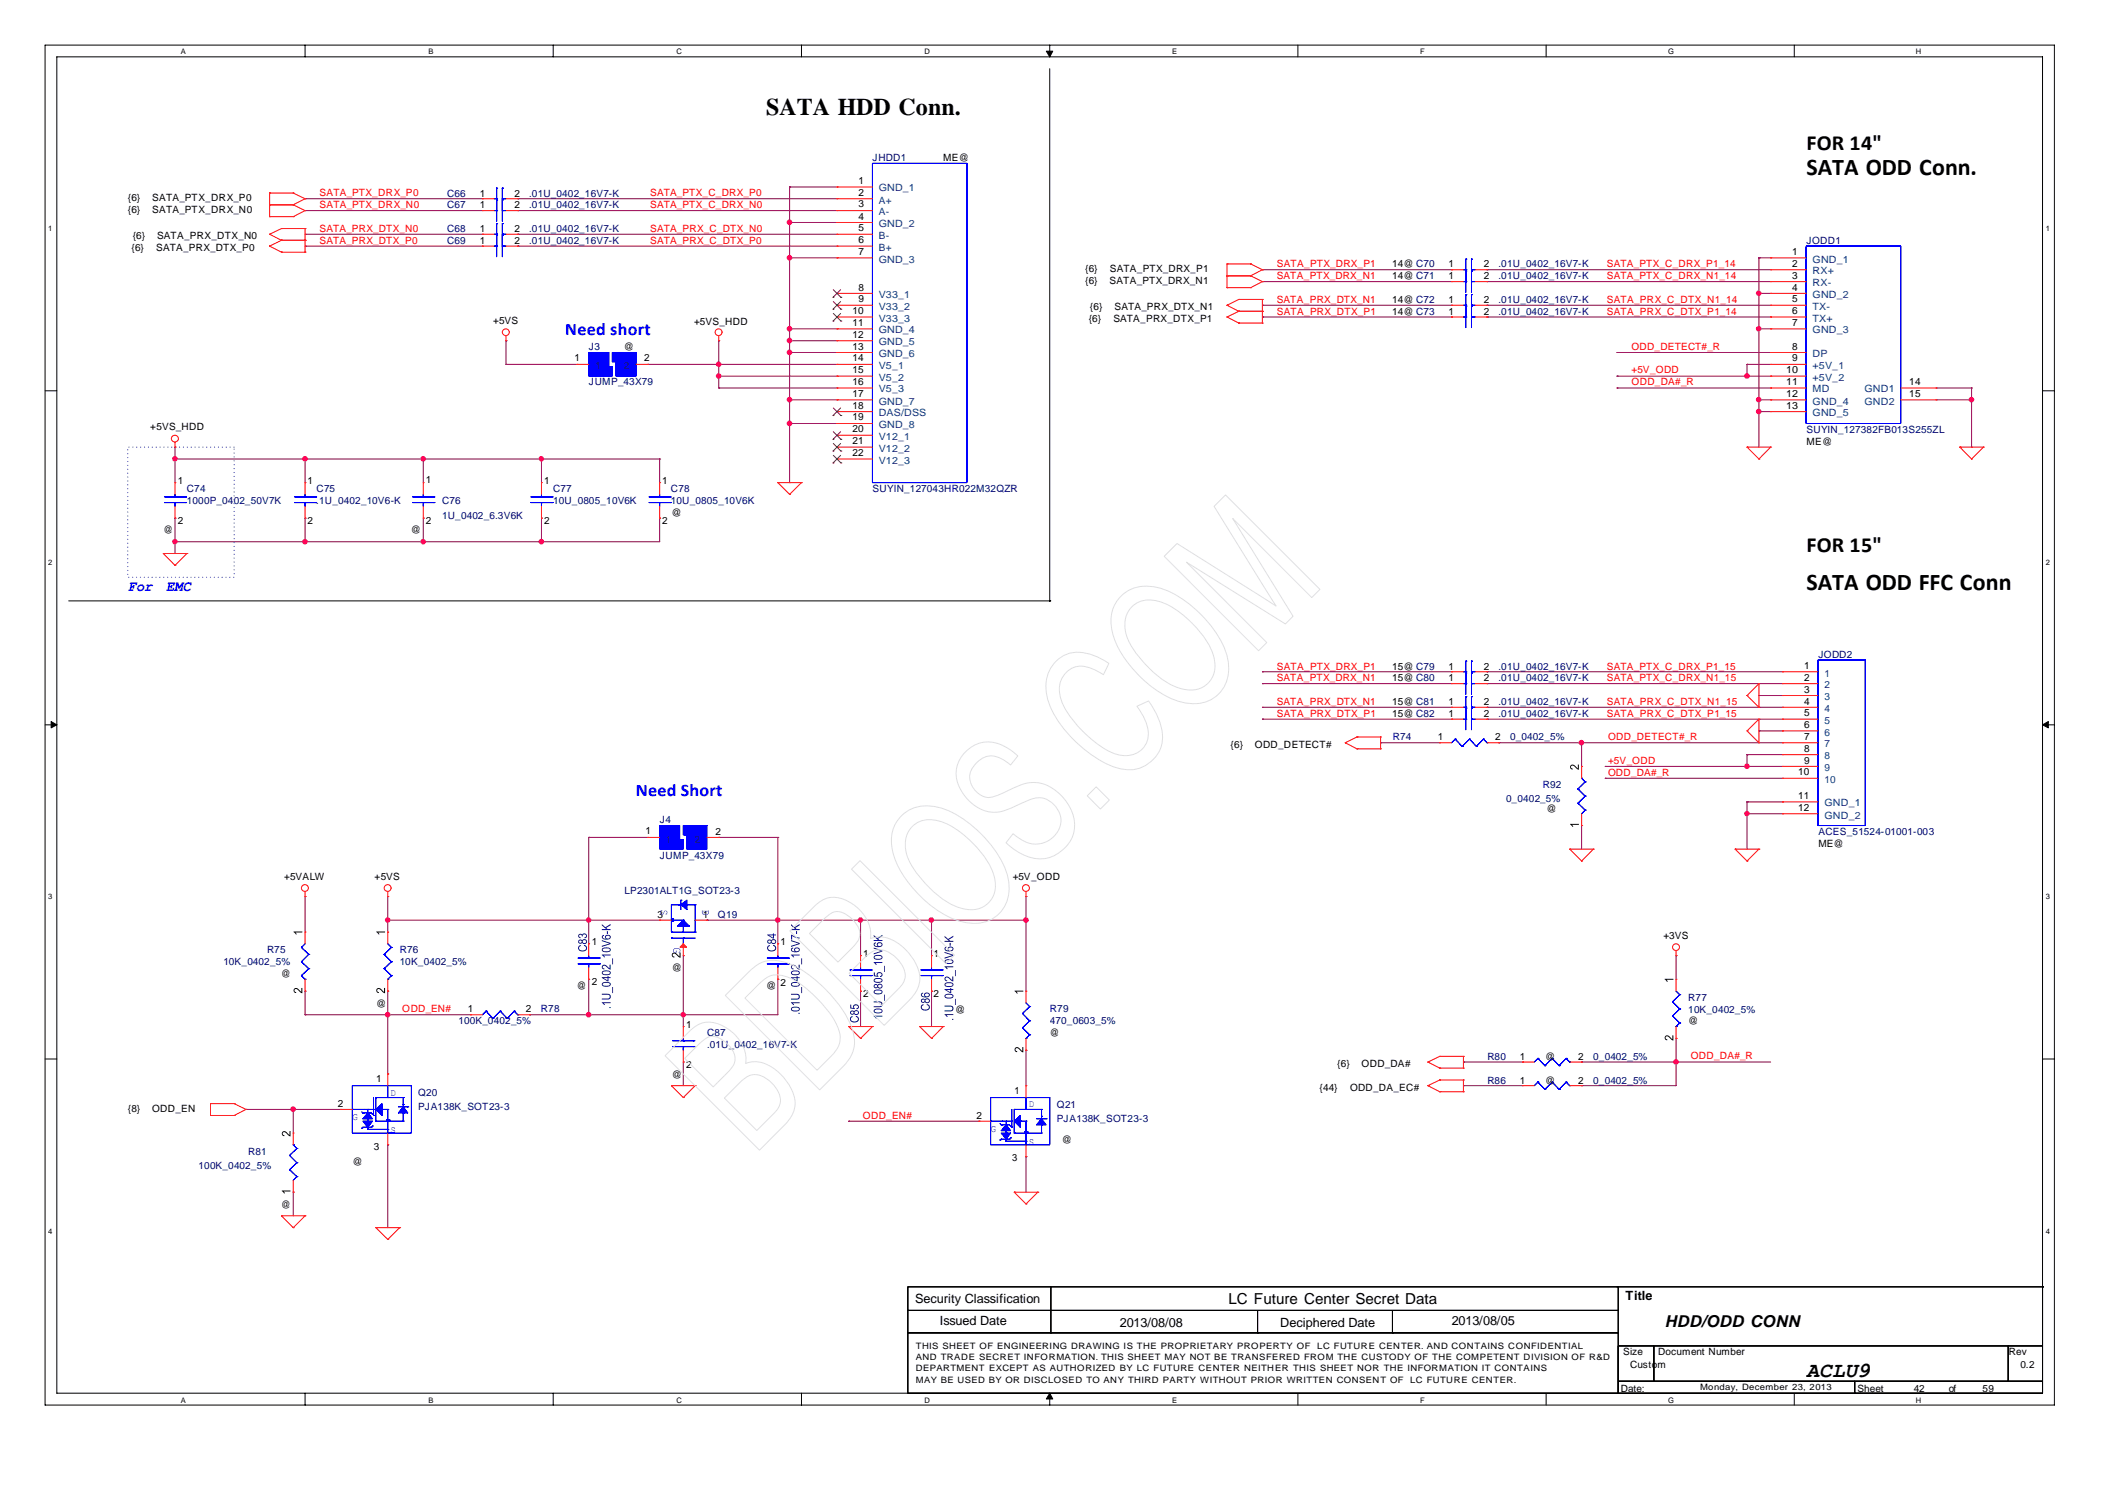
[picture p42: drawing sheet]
<svg xmlns="http://www.w3.org/2000/svg" width="297mm" height="210mm" viewBox="0 0 297 210" stroke-linecap="round" stroke-linejoin="round" font-family="sans-serif">
<defs><g id="words">
<g font-size="3.3">
<text x="107" y="16">SATA HDD Conn.</text>
<text x="252.3" y="24.5">SATA ODD Conn.</text>
<text x="252.3" y="82.3">SATA ODD FFC Conn</text>
</g>
<g font-size="3">
<text x="252.3" y="20.9">FOR 14&quot;</text>
<text x="252.3" y="77">FOR 15&quot;</text>
<text x="252.3" y="192.3">ACLU9</text>
</g>
<g font-size="2.5" fill="#00f">
<text x="79" y="46.8">Need short</text>
<text x="88.8" y="111.2">Need Short</text>
</g>
<text font-size="2.3" x="232.5" y="185.2">HDD/ODD CONN</text>
<g font-size="2.1" fill="#00f">
<text x="17.9" y="82.5">For</text>
<text x="23.2" y="82.5">EMC</text>
</g>
<text font-size="2.1" x="171.6" y="182.1">LC Future Center Secret Data</text>
<g font-size="1.8">
<text x="127.8" y="181.9">Security Classification</text>
<text x="131.3" y="185">Issued Date</text>
<text x="156.4" y="185.2">2013/08/08</text>
<text x="178.8" y="185.2">Deciphered Date</text>
<text x="202.8" y="185">2013/08/05</text>
<text x="227.1" y="181.4">Title</text>
</g>
<g font-size="1.4" fill="#00007f">
<text x="121.9" y="22.5">JHDD1</text>
<text x="62.4" y="27.4">C66</text>
<text x="62.4" y="29">C67</text>
<text x="73.9" y="27.4">.01U_0402_16V7-K</text>
<text x="73.9" y="29">.01U_0402_16V7-K</text>
<text x="62.4" y="32.4">C68</text>
<text x="62.4" y="34">C69</text>
<text x="73.9" y="32.4">.01U_0402_16V7-K</text>
<text x="73.9" y="34">.01U_0402_16V7-K</text>
<text x="252.3" y="34.1">JODD1</text>
<text x="209.3" y="37.3">.01U_0402_16V7-K</text>
<text x="209.3" y="39">.01U_0402_16V7-K</text>
<text x="209.3" y="42.3">.01U_0402_16V7-K</text>
<text x="209.3" y="43.9">.01U_0402_16V7-K</text>
<text x="82.3" y="48.9">J3</text>
<text x="82.3" y="53.8">JUMP_43X79</text>
<text x="252.3" y="60.5">SUYIN_127382FB013S255ZL</text>
<text x="26.1" y="68.7">C74</text>
<text x="26.1" y="70.3">1000P_0402_50V7K</text>
<text x="44.2" y="70.3">.1U_0402_10V6-K</text>
<text x="44.2" y="68.7">C75</text>
<text x="61.8" y="70.4">C76</text>
<text x="77.3" y="68.7">C77</text>
<text x="77.3" y="70.3">10U_0805_10V6K</text>
<text x="93.7" y="68.7">C78</text>
<text x="93.7" y="70.3">10U_0805_10V6K</text>
<text x="121.9" y="68.7">SUYIN_127043HR022M32QZR</text>
<text x="61.8" y="72.4">1U_0402_6.3V6K</text>
<text x="209.3" y="93.5">.01U_0402_16V7-K</text>
<text x="209.3" y="95.1">.01U_0402_16V7-K</text>
<text x="254" y="91.8">JODD2</text>
<text x="209.3" y="98.4">.01U_0402_16V7-K</text>
<text x="209.3" y="100.1">.01U_0402_16V7-K</text>
<text x="194.6" y="103.4">R74</text>
<text x="210.9" y="103.4">0_0402_5%</text>
<text x="210.4" y="112">0_0402_5%</text>
<text x="215.5" y="110">R92</text>
<text x="92.2" y="115">J4</text>
<text x="92.2" y="119.9">JUMP_43X79</text>
<text x="254" y="116.6">ACES_51524-01001-003</text>
<text x="87.2" y="124.9">LP2301ALT1G_SOT23-3</text>
<text x="100.3" y="128.1">Q19</text>
<text x="31.2" y="134.8">10K_0402_5%</text>
<text x="37.3" y="133.1">R75</text>
<text x="55.8" y="133.1">R76</text>
<text x="55.8" y="134.8">10K_0402_5%</text>
<text x="64.1" y="143">100K_0402_5%</text>
<text x="75.5" y="141.3">R78</text>
<text x="146.7" y="141.3">R79</text>
<text x="146.7" y="143">470_0603_5%</text>
<text x="235.8" y="139.7">R77</text>
<text x="235.8" y="141.4">10K_0402_5%</text>
<text x="98.8" y="144.6">C87</text>
<text x="98.8" y="146.3">.01U_0402_16V7-K</text>
<text x="207.8" y="147.9">R80</text>
<text x="222.5" y="147.9">0_0402_5%</text>
<text x="58.4" y="152.9">Q20</text>
<text x="58.4" y="155">PJA138K_SOT23-3</text>
<text x="147.6" y="154.6">Q21</text>
<text x="207.8" y="151.3">R86</text>
<text x="222.5" y="151.3">0_0402_5%</text>
<text x="34.7" y="161.2">R81</text>
<text x="147.6" y="156.6">PJA138K_SOT23-3</text>
<text x="27.7" y="163.2">100K_0402_5%</text>
</g>
<g font-size="1.4">
<text x="131.8" y="22.5">ME@</text>
<text x="17.9" y="28.1">{6}</text>
<text x="17.9" y="29.8">{6}</text>
<text x="21.3" y="28.1">SATA_PTX_DRX_P0</text>
<text x="21.3" y="29.8">SATA_PTX_DRX_N0</text>
<text x="67" y="27.4">1</text>
<text x="67" y="29">1</text>
<text x="71.8" y="27.4">2</text>
<text x="71.8" y="29">2</text>
<text x="119.9" y="25.7">1</text>
<text x="119.9" y="27.4">2</text>
<text x="119.9" y="29">3</text>
<text x="18.4" y="35">{6}</text>
<text x="18.5" y="33.4">{6}</text>
<text x="21.8" y="35">SATA_PRX_DTX_P0</text>
<text x="22" y="33.4">SATA_PRX_DTX_N0</text>
<text x="67" y="32.4">1</text>
<text x="67" y="34">1</text>
<text x="71.8" y="32.4">2</text>
<text x="71.8" y="34">2</text>
<text x="119.9" y="30.7">4</text>
<text x="119.9" y="32.3">5</text>
<text x="119.9" y="33.9">6</text>
<text x="119.9" y="35.7">7</text>
<text x="250.4" y="35.6">1</text>
<text x="119.9" y="40.6">8</text>
<text x="151.6" y="38">{6}</text>
<text x="151.6" y="39.6">{6}</text>
<text x="155" y="39.6">SATA_PTX_DRX_N1</text>
<text x="155" y="38">SATA_PTX_DRX_P1</text>
<text x="194.5" y="37.3">14@ C70</text>
<text x="194.5" y="39">14@ C71</text>
<text x="202.3" y="37.3">1</text>
<text x="202.3" y="39">1</text>
<text x="207.3" y="37.3">2</text>
<text x="207.3" y="39">2</text>
<text x="250.4" y="37.2">2</text>
<text x="250.4" y="38.9">3</text>
<text x="250.4" y="40.6">4</text>
<text x="68.9" y="45.3">+5VS</text>
<text x="97" y="45.3">+5VS_HDD</text>
<text x="119.1" y="43.9">10</text>
<text x="119.1" y="45.5">11</text>
<text x="119.1" y="47.2">12</text>
<text x="119.9" y="42.2">9</text>
<text x="152.1" y="44.9">{6}</text>
<text x="152.3" y="43.2">{6}</text>
<text x="155.5" y="44.9">SATA_PRX_DTX_P1</text>
<text x="155.7" y="43.2">SATA_PRX_DTX_N1</text>
<text x="194.5" y="42.3">14@ C72</text>
<text x="194.5" y="43.9">14@ C73</text>
<text x="202.3" y="42.3">1</text>
<text x="202.3" y="43.9">1</text>
<text x="207.3" y="42.3">2</text>
<text x="207.3" y="43.9">2</text>
<text x="250.4" y="42.2">5</text>
<text x="250.4" y="43.9">6</text>
<text x="250.4" y="45.5">7</text>
<text x="80.3" y="50.5">1</text>
<text x="87.1" y="48.9">@</text>
<text x="90" y="50.5">2</text>
<text x="119.1" y="48.8">13</text>
<text x="119.1" y="50.4">14</text>
<text x="119.1" y="52.1">15</text>
<text x="119.1" y="53.7">16</text>
<text x="249.5" y="52.1">10</text>
<text x="249.5" y="53.7">11</text>
<text x="250.4" y="48.8">8</text>
<text x="250.4" y="50.4">9</text>
<text x="266.7" y="53.7">14</text>
<text x="119.1" y="55.4">17</text>
<text x="119.1" y="57.1">18</text>
<text x="119.1" y="58.7">19</text>
<text x="249.5" y="55.4">12</text>
<text x="249.5" y="57.1">13</text>
<text x="266.7" y="55.5">15</text>
<text x="21" y="60.1">+5VS_HDD</text>
<text x="119.1" y="60.4">20</text>
<text x="119.1" y="62">21</text>
<text x="119.1" y="63.7">22</text>
<text x="252.3" y="62.1">ME@</text>
<text x="24.8" y="67.5">1</text>
<text x="42.9" y="67.5">1</text>
<text x="59.5" y="67.5">1</text>
<text x="76" y="67.5">1</text>
<text x="92.5" y="67.5">1</text>
<text x="22.8" y="74.4">@</text>
<text x="24.8" y="73.2">2</text>
<text x="42.9" y="73.2">2</text>
<text x="57.4" y="74.4">@</text>
<text x="59.5" y="73.2">2</text>
<text x="76" y="73.1">2</text>
<text x="92.5" y="73.1">2</text>
<text x="93.8" y="72">@</text>
<text x="194.5" y="93.5">15@ C79</text>
<text x="194.5" y="95.1">15@ C80</text>
<text x="202.3" y="93.5">1</text>
<text x="202.3" y="95.1">1</text>
<text x="207.3" y="93.5">2</text>
<text x="207.3" y="95.1">2</text>
<text x="252" y="93.4">1</text>
<text x="252" y="95">2</text>
<text x="194.5" y="98.4">15@ C81</text>
<text x="194.5" y="100.1">15@ C82</text>
<text x="202.3" y="98.4">1</text>
<text x="202.3" y="100.1">1</text>
<text x="207.3" y="98.4">2</text>
<text x="207.3" y="100.1">2</text>
<text x="252" y="96.7">3</text>
<text x="252" y="98.4">4</text>
<text x="252" y="100">5</text>
<text x="252" y="101.7">6</text>
<text x="171.9" y="104.4">{6}</text>
<text x="175.3" y="104.4">ODD_DETECT#</text>
<text x="200.8" y="103.4">1</text>
<text x="208.9" y="103.4">2</text>
<text x="252" y="103.3">7</text>
<text x="252" y="105">8</text>
<text x="252" y="106.6">9</text>
<text x="216" y="113.3">@</text>
<text x="251.2" y="108.2">10</text>
<text x="251.2" y="111.5">11</text>
<text x="251.2" y="113.3">12</text>
<text x="90.2" y="116.5">1</text>
<text x="99.9" y="116.6">2</text>
<text x="254" y="118.3">ME@</text>
<text x="39.7" y="122.9">+5VALW</text>
<text x="52.3" y="122.9">+5VS</text>
<text x="141.5" y="122.9">+5V_ODD</text>
<text x="82.7" y="131.9">1</text>
<text x="91.8" y="128.1">3</text>
<text x="98.2" y="128.1">1</text>
<text x="109" y="131.9">1</text>
<text x="232.4" y="131.1">+3VS</text>
<text x="39.3" y="136.4">@</text>
<text x="82.7" y="137.6">2</text>
<text x="93.8" y="135.6">@</text>
<text x="109" y="137.6">2</text>
<text x="120.6" y="133.5">1</text>
<text x="130.4" y="133.5">1</text>
<text x="52.5" y="140.5">@</text>
<text x="65.3" y="141.3">1</text>
<text x="73.5" y="141.3">2</text>
<text x="80.6" y="138.1">@</text>
<text x="95.9" y="143.5">1</text>
<text x="107" y="138.1">@</text>
<text x="120.6" y="139.2">2</text>
<text x="130.4" y="139.2">2</text>
<text x="133.4" y="141.4">@</text>
<text x="235.8" y="143">@</text>
<text x="95.9" y="149.1">2</text>
<text x="146.7" y="144.6">@</text>
<text x="186.8" y="149">{6}</text>
<text x="190.2" y="149">ODD_DA#</text>
<text x="212.3" y="147.9">1</text>
<text x="215.9" y="147.9">@</text>
<text x="220.5" y="147.9">2</text>
<text x="17.9" y="155.3">{8}</text>
<text x="21.3" y="155.3">ODD_EN</text>
<text x="47.2" y="154.5">2</text>
<text x="52.5" y="151.1">1</text>
<text x="93.8" y="150.5">@</text>
<text x="141.7" y="152.8">1</text>
<text x="184.3" y="152.3">{44}</text>
<text x="188.6" y="152.3">ODD_DA_EC#</text>
<text x="212.3" y="151.3">1</text>
<text x="215.9" y="151.3">@</text>
<text x="220.5" y="151.3">2</text>
<text x="52.2" y="160.5">3</text>
<text x="136.4" y="156.2">2</text>
<text x="148.3" y="159.5">@</text>
<text x="49.2" y="162.6">@</text>
<text x="141.4" y="162.1">3</text>
<text x="39.3" y="168.6">@</text>
<text x="226.7" y="189.2">Size</text>
<text x="227.7" y="191">Custom</text>
<text x="231.6" y="189.2">Document Number</text>
<text x="280.6" y="189.2">Rev</text>
<text x="282.2" y="191">0.2</text>
<text x="226.4" y="194.3">Date:</text>
<text x="259.5" y="194.3">Sheet</text>
<text x="267.3" y="194.3">42</text>
<text x="272.2" y="194.3">of</text>
<text x="276.9" y="194.3">59</text>
</g>
<g font-size="1.4" fill="#f00">
<text x="44.6" y="27.4">SATA_PTX_DRX_P0</text>
<text x="44.6" y="29">SATA_PTX_DRX_N0</text>
<text x="90.8" y="27.4">SATA_PTX_C_DRX_P0</text>
<text x="90.8" y="29">SATA_PTX_C_DRX_N0</text>
<text x="44.6" y="32.3">SATA_PRX_DTX_N0</text>
<text x="44.6" y="34">SATA_PRX_DTX_P0</text>
<text x="90.8" y="32.3">SATA_PRX_C_DTX_N0</text>
<text x="90.8" y="34">SATA_PRX_C_DTX_P0</text>
<text x="178.4" y="37.3">SATA_PTX_DRX_P1</text>
<text x="178.4" y="39">SATA_PTX_DRX_N1</text>
<text x="224.4" y="37.3">SATA_PTX_C_DRX_P1_14</text>
<text x="224.4" y="39">SATA_PTX_C_DRX_N1_14</text>
<text x="178.4" y="42.3">SATA_PRX_DTX_N1</text>
<text x="178.4" y="43.9">SATA_PRX_DTX_P1</text>
<text x="224.4" y="42.3">SATA_PRX_C_DTX_N1_14</text>
<text x="224.4" y="43.9">SATA_PRX_C_DTX_P1_14</text>
<text x="227.9" y="48.9">ODD_DETECT#_R</text>
<text x="227.9" y="52.1">+5V_ODD</text>
<text x="227.9" y="53.8">ODD_DA#_R</text>
<text x="178.4" y="93.5">SATA_PTX_DRX_P1</text>
<text x="178.4" y="95.1">SATA_PTX_DRX_N1</text>
<text x="224.4" y="93.5">SATA_PTX_C_DRX_P1_15</text>
<text x="224.4" y="95.1">SATA_PTX_C_DRX_N1_15</text>
<text x="178.4" y="98.4">SATA_PRX_DTX_N1</text>
<text x="178.4" y="100.1">SATA_PRX_DTX_P1</text>
<text x="224.4" y="98.4">SATA_PRX_C_DTX_N1_15</text>
<text x="224.4" y="100.1">SATA_PRX_C_DTX_P1_15</text>
<text x="224.6" y="103.4">ODD_DETECT#_R</text>
<text x="224.6" y="106.7">+5V_ODD</text>
<text x="224.6" y="108.3">ODD_DA#_R</text>
<text x="56.2" y="141.3">ODD_EN#</text>
<text x="236.2" y="147.9">ODD_DA#_R</text>
<text x="120.5" y="156.2">ODD_EN#</text>
</g>
<g font-size="1.4" fill="#003f7f">
<text x="122.7" y="26.7">GND_1</text>
<text x="122.7" y="28.4">A+</text>
<text x="122.7" y="30">A-</text>
<text x="122.7" y="31.7">GND_2</text>
<text x="122.7" y="33.4">B-</text>
<text x="122.7" y="35">B+</text>
<text x="122.7" y="36.7">GND_3</text>
<text x="122.7" y="41.6">V33_1</text>
<text x="253.2" y="36.7">GND_1</text>
<text x="253.2" y="38.3">RX+</text>
<text x="253.2" y="40">RX-</text>
<text x="253.2" y="41.6">GND_2</text>
<text x="122.7" y="43.2">V33_2</text>
<text x="122.7" y="44.9">V33_3</text>
<text x="122.7" y="46.5">GND_4</text>
<text x="253.2" y="43.2">TX-</text>
<text x="253.2" y="44.9">TX+</text>
<text x="253.2" y="46.5">GND_3</text>
<text x="83.1" y="51.5">1</text>
<text x="87.1" y="51.5">2</text>
<text x="122.7" y="48.2">GND_5</text>
<text x="122.7" y="49.9">GND_6</text>
<text x="122.7" y="51.5">V5_1</text>
<text x="122.7" y="53.2">V5_2</text>
<text x="253.2" y="49.9">DP</text>
<text x="253.2" y="51.5">+5V_1</text>
<text x="253.2" y="53.2">+5V_2</text>
<text x="122.7" y="54.8">V5_3</text>
<text x="122.7" y="56.5">GND_7</text>
<text x="122.7" y="58.1">DAS/DSS</text>
<text x="122.7" y="59.7">GND_8</text>
<text x="253.2" y="54.8">MD</text>
<text x="253.2" y="56.5">GND_4</text>
<text x="253.2" y="58.1">GND_5</text>
<text x="260.4" y="54.8">GND1</text>
<text x="260.4" y="56.5">GND2</text>
<text x="122.7" y="61.4">V12_1</text>
<text x="122.7" y="63.1">V12_2</text>
<text x="122.7" y="64.7">V12_3</text>
<text x="254.8" y="94.5">1</text>
<text x="254.8" y="96.1">2</text>
<text x="254.8" y="97.8">3</text>
<text x="254.8" y="99.4">4</text>
<text x="254.8" y="101">5</text>
<text x="254.8" y="102.7">6</text>
<text x="254.8" y="104.3">7</text>
<text x="254.8" y="106">8</text>
<text x="254.8" y="107.7">9</text>
<text x="254.8" y="109.3">10</text>
<text x="254.8" y="112.6">GND_1</text>
<text x="93" y="117.6">1</text>
<text x="97" y="117.6">2</text>
<text x="254.8" y="114.3">GND_2</text>
</g>
<g font-size="1.4" fill="#00f">
<text x="54.5" y="152.9">D</text>
<text x="143.7" y="154.6">D</text>
<text x="49.2" y="156.4">G</text>
<text x="54.5" y="158.2">S</text>
<text x="138.4" y="158.1">G</text>
<text x="143.7" y="159.9">S</text>
</g>
<g font-size="1.2">
<text x="127.9" y="188.4">THIS SHEET OF ENGINEERING DRAWING IS THE PROPRIETARY PROPERTY OF</text>
<text x="127.9" y="189.9">AND TRADE SECRET INFORMATION. THIS SHEET MAY NOT BE TRANSFERED FROM THE CUSTODY OF THE COMPETENT DIVISION OF R&amp;D</text>
<text x="127.9" y="191.5">DEPARTMENT EXCEPT AS AUTHORIZED BY LC FUTURE CENTER NEITHER THIS SHEET NOR THE INFORMATION IT CONTAINS</text>
<text x="184" y="188.4">LC FUTURE CENTER. AND CONTAINS CONFIDENTIAL</text>
<text x="127.9" y="193">MAY BE USED BY OR DISCLOSED TO ANY THIRD PARTY WITHOUT PRIOR WRITTEN CONSENT OF</text>
<text x="197" y="193">LC FUTURE CENTER.</text>
<text x="237.5" y="194">Monday, December 23, 2013</text>
</g>
<g font-size="1.1">
<text x="25.3" y="7.5">A</text>
<text x="59.9" y="7.5">B</text>
<text x="94.5" y="7.5">C</text>
<text x="129.1" y="7.5">D</text>
<text x="163.7" y="7.5">E</text>
<text x="198.4" y="7.5">F</text>
<text x="233" y="7.5">G</text>
<text x="267.6" y="7.5">H</text>
<text x="6.7" y="32.3">1</text>
<text x="285.8" y="32.3">1</text>
<text x="6.7" y="78.9">2</text>
<text x="285.8" y="78.9">2</text>
<text x="6.7" y="125.5">3</text>
<text x="285.8" y="125.5">3</text>
<text x="6.7" y="172.2">4</text>
<text x="285.8" y="172.2">4</text>
<text x="25.3" y="195.9">A</text>
<text x="59.9" y="195.9">B</text>
<text x="94.5" y="195.9">C</text>
<text x="129.1" y="195.9">D</text>
<text x="163.7" y="195.9">E</text>
<text x="198.4" y="195.9">F</text>
<text x="233" y="195.9">G</text>
<text x="267.6" y="195.9">H</text>
</g>
</g></defs>
<g fill="none" stroke="#000" stroke-width=".14">
<path d="M6.3 6.3h280.7v189.9h-280.7zM7.9 7.9h277.4v186.6h-277.4zM42.6 6.3v1.6M77.3 6.3v1.6M112 6.3v1.6M146.2 7.1h.9l-.5 .8zM146.6 6.3v1.6M146.6 9.6v74.3M181.3 6.3v1.6M216 6.3v1.6M250.6 6.3v1.6M6.3 54.6h1.6"/>
<path d="M285.3 54.6h1.7M9.6 83.9h137M146.6 83.9h.1M6.3 101.2h1.6M7.1 100.7l.8 .5-.8 .4zM285.3 101.2l.8-.5v.9zM285.3 101.2h1.7M6.3 147.8h1.6M285.3 147.8h1.7M42.6 194.5v1.7M77.3 194.5v1.7M112 194.5v1.7"/>
<path d="M146.6 194.5l.5 .8h-.9zM146.6 194.5v1.7M181.3 194.5v1.7M216 194.5v1.7M250.6 194.5v1.7"/>
</g>
<path d="M146.2 7.1h.9l-.5 .8zM7.1 100.7l.8 .5-.8 .4zM285.3 101.2l.8-.5v.9zM146.6 194.5l.5 .8h-.9z" fill="#000"/>
<path d="M32.7 62.4h-14.8v18.2h14.8v-18.2" fill="none" stroke="#00f" stroke-width=".14" stroke-dasharray="0 .5"/>
<path d="M24.4 62.4h.1M24.4 62.4v1.7M75.6 72.3h.1M75.6 75.6h.1M75.6 72.3v3.3M75.6 75.6h16.5" fill="none" stroke="#7f003f" stroke-width=".14"/>
<circle cx="75.6" cy="75.6" r=".32" fill="#f0f"/>
<circle cx="75.6" cy="75.6" r=".32" fill="none" stroke="#f0f" stroke-width=".14"/>
<path d="M42.6 64.1h.1M42.6 64.1v3.3M42.6 64.1h16.5" fill="none" stroke="#7f003f" stroke-width=".14"/>
<circle cx="59.1" cy="64" r=".32" fill="#f0f"/>
<circle cx="59.1" cy="64" r=".32" fill="none" stroke="#f0f" stroke-width=".14"/>
<circle cx="42.6" cy="64" r=".32" fill="#f0f"/>
<circle cx="42.6" cy="64" r=".32" fill="none" stroke="#f0f" stroke-width=".14"/>
<path d="M24.4 75.6h.1M24.4 75.6v1.7M42.6 75.6h16.5M59.1 72.3h.1M59.1 75.6h.1M59.1 72.3v3.3M75.6 64.1h.1M75.6 64.1v3.3" fill="none" stroke="#7f003f" stroke-width=".14"/>
<circle cx="42.6" cy="75.6" r=".32" fill="#f0f"/>
<circle cx="42.6" cy="75.6" r=".32" fill="none" stroke="#f0f" stroke-width=".14"/>
<circle cx="59.1" cy="75.6" r=".32" fill="#f0f"/>
<circle cx="59.1" cy="75.6" r=".32" fill="none" stroke="#f0f" stroke-width=".14"/>
<path d="M110.3 47.6h.1M110.3 47.6h6.6M24.4 64.1h.1M24.4 64.1v3.3M42.6 72.3h.1M42.6 72.3v3.3M59.1 64.1h.1M59.1 64.1v3.3M59.1 64.1h16.5" fill="none" stroke="#7f003f" stroke-width=".14"/>
<circle cx="110.3" cy="47.5" r=".32" fill="#f0f"/>
<circle cx="110.3" cy="47.5" r=".32" fill="none" stroke="#f0f" stroke-width=".14"/>
<path d="M110.3 36v9.9M110.3 49.2h.1M110.3 45.9h.1M110.3 47.6h.1M110.3 49.2h6.6M110.3 47.6v1.6M75.6 64.1h.1M75.6 64.1h16.5M92.1 64.1h.1M92.1 64.1v3.3" fill="none" stroke="#7f003f" stroke-width=".14"/>
<circle cx="75.6" cy="64" r=".32" fill="#f0f"/>
<circle cx="75.6" cy="64" r=".32" fill="none" stroke="#f0f" stroke-width=".14"/>
<path d="M42.6 34.4h.1M42.6 32.7h.1M42.6 34.4h24.8M42.6 32.7h24.8M72.3 32.7h.1M72.3 34.4h.1M72.3 34.4h44.6M72.3 32.7h44.6M110.3 55.8h.1M110.3 49.2v6.6M92.1 72.3h.1M92.1 72.3v3.3" fill="none" stroke="#7f003f" stroke-width=".14"/>
<circle cx="110.3" cy="49.2" r=".32" fill="#f0f"/>
<circle cx="110.3" cy="49.2" r=".32" fill="none" stroke="#f0f" stroke-width=".14"/>
<circle cx="110.3" cy="55.8" r=".32" fill="#f0f"/>
<circle cx="110.3" cy="55.8" r=".32" fill="none" stroke="#f0f" stroke-width=".14"/>
<path d="M110.3 36h.1M110.3 31.1h.1M110.3 36h6.6M110.3 31.1v4.9" fill="none" stroke="#7f003f" stroke-width=".14"/>
<circle cx="110.3" cy="36" r=".32" fill="#f0f"/>
<circle cx="110.3" cy="36" r=".32" fill="none" stroke="#f0f" stroke-width=".14"/>
<circle cx="110.3" cy="31" r=".32" fill="#f0f"/>
<circle cx="110.3" cy="31" r=".32" fill="none" stroke="#f0f" stroke-width=".14"/>
<path d="M110.3 26.1h.1M110.3 31.1h.1M110.3 26.1v5M110.3 26.1h6.6M110.3 31.1h6.6M110.3 59.1h.1M110.3 59.1v8.3M110.3 59.1h6.6M110.3 67.4h.1" fill="none" stroke="#7f003f" stroke-width=".14"/>
<circle cx="110.3" cy="59.1" r=".32" fill="#f0f"/>
<circle cx="110.3" cy="59.1" r=".32" fill="none" stroke="#f0f" stroke-width=".14"/>
<g fill="none" stroke="#7f003f" stroke-width=".14">
<path d="M42.6 27.7h.1M42.6 29.4h.1M42.6 27.7h24.8M42.6 29.4h24.8M72.3 27.7h.1M72.3 29.4h.1M72.3 27.7h44.6M72.3 29.4h44.6M110.3 55.8h.1M110.3 55.8h6.6M110.3 55.8v3.3M176.3 95.4h.1"/>
<path d="M176.3 93.8h.1M176.3 98.7h.1M176.3 95.4h26.5M176.3 93.8h26.5M176.3 98.7h26.5M207.7 93.8h.1M207.7 95.4h.1M207.7 98.7h.1M207.7 95.4h41.3M207.7 93.8h41.3M207.7 98.7h41.3M245.7 97.1h.1"/>
<path d="M245.7 97.1h3.3M176.3 100.4h.1M176.3 100.4h26.5M207.7 100.4h.1M207.7 100.4h41.3M224.2 108.7h.1M224.2 107h.1M224.2 107h24.8M224.2 108.7h24.8M244 107h.1M245.7 102h.1M245.7 102h3.3"/>
</g>
<circle cx="244" cy="107" r=".32" fill="#f0f"/>
<circle cx="244" cy="107" r=".32" fill="none" stroke="#f0f" stroke-width=".14"/>
<g fill="none" stroke="#7f003f" stroke-width=".14">
<path d="M82.2 116.9h.1M82.2 116.9h8.3M82.2 116.9v11.6M100.4 116.9h.1M100.4 116.9h8.3M108.7 116.9h.1M108.7 116.9v11.6M244 112h.1M244 112h5M244 112v1.6M82.2 128.5h.1M82.2 128.5h9.9"/>
<path d="M41 154.9h.1M41 154.9h6.6"/>
</g>
<circle cx="40.9" cy="154.9" r=".32" fill="#f0f"/>
<circle cx="40.9" cy="154.9" r=".32" fill="none" stroke="#f0f" stroke-width=".14"/>
<path d="M54.2 125.2h.1M54.2 125.2v3.3M143.3 125.2h.1M143.3 125.2v3.3" fill="none" stroke="#7f003f" stroke-width=".14"/>
<circle cx="143.3" cy="128.4" r=".32" fill="#f0f"/>
<circle cx="143.3" cy="128.4" r=".32" fill="none" stroke="#f0f" stroke-width=".14"/>
<path d="M42.6 138.4h.1M42.6 138.4v3.3M120.2 138.4h.1M120.2 138.4v4.9M130.1 138.4h.1M130.1 138.4v4.9M42.6 141.7h.1M42.6 141.7h11.6M54.2 159.8h.1M54.2 159.8v11.6M95.4 148.3h.1M95.4 148.3v3.3" fill="none" stroke="#7f003f" stroke-width=".14"/>
<circle cx="54.2" cy="141.7" r=".32" fill="#f0f"/>
<circle cx="54.2" cy="141.7" r=".32" fill="none" stroke="#f0f" stroke-width=".14"/>
<g fill="none" stroke="#7f003f" stroke-width=".14">
<path d="M176.3 39.3h.1M176.3 37.7h.1M176.3 37.7h26.5M176.3 39.3h26.5M207.7 37.7h.1M207.7 39.3h.1M207.7 37.7h39.6M207.7 39.3h39.6M176.3 42.6h.1M176.3 44.3h.1M176.3 44.3h26.5M176.3 42.6h26.5"/>
<path d="M207.7 44.3h.1M207.7 42.6h.1M207.7 44.3h39.6M207.7 42.6h39.6M225.9 49.2h.1M225.9 52.5h.1M225.9 49.2h21.4M225.9 52.5h21.4M244 50.9h.1M244 52.5h.1M244 50.9h3.3M244 50.9v1.6"/>
<path d="M54.2 138.4h.1M54.2 138.4v11.5M54.2 141.7h.1M54.2 149.9h.1M54.2 141.7h11.5M95.4 141.7h.1M95.4 141.7h13.3M95.4 141.7v1.6"/>
</g>
<circle cx="244" cy="52.5" r=".32" fill="#f0f"/>
<circle cx="244" cy="52.5" r=".32" fill="none" stroke="#f0f" stroke-width=".14"/>
<path d="M245.7 36h.1M245.7 36h1.6M245.7 36v9.9M225.9 54.2h.1M225.9 54.2h21.4M245.7 41h.1M245.7 41h1.6" fill="none" stroke="#7f003f" stroke-width=".14"/>
<circle cx="245.7" cy="40.9" r=".32" fill="#f0f"/>
<circle cx="245.7" cy="40.9" r=".32" fill="none" stroke="#f0f" stroke-width=".14"/>
<path d="M245.7 45.9h.1M245.7 45.9h1.6M245.7 45.9v9.9" fill="none" stroke="#7f003f" stroke-width=".14"/>
<circle cx="245.7" cy="55.8" r=".32" fill="#f0f"/>
<circle cx="245.7" cy="55.8" r=".32" fill="none" stroke="#f0f" stroke-width=".14"/>
<circle cx="245.7" cy="45.9" r=".32" fill="#f0f"/>
<circle cx="245.7" cy="45.9" r=".32" fill="none" stroke="#f0f" stroke-width=".14"/>
<path d="M245.7 55.8h.1M245.7 55.8h1.6M245.7 55.8v1.7" fill="none" stroke="#7f003f" stroke-width=".14"/>
<circle cx="245.7" cy="57.4" r=".32" fill="#f0f"/>
<circle cx="245.7" cy="57.4" r=".32" fill="none" stroke="#f0f" stroke-width=".14"/>
<path d="M245.7 57.5h.1M245.7 57.5h1.6M245.7 57.5v4.9M244 113.6h.1M244 113.6h5M244 113.6v5M42.6 125.2h.1M42.6 125.2v4.9M120.2 128.5h.1M120.2 128.5v4.9M130.1 128.5h.1M130.1 128.5v4.9" fill="none" stroke="#7f003f" stroke-width=".14"/>
<circle cx="244" cy="113.6" r=".32" fill="#f0f"/>
<circle cx="244" cy="113.6" r=".32" fill="none" stroke="#f0f" stroke-width=".14"/>
<g fill="none" stroke="#7f003f" stroke-width=".14">
<path d="M244 105.4h.1M244 105.4v1.6M244 105.4h5M108.7 136.7h.1M108.7 128.5h.1M108.7 128.5v3.3M108.7 136.7v5M108.7 128.5h11.5M118.6 156.5h.1M118.6 156.5h18.1M143.3 146.6h.1M143.3 146.6v5"/>
<path d="M143.3 161.5h.1M143.3 161.5v4.9"/>
</g>
<circle cx="120.2" cy="128.4" r=".32" fill="#f0f"/>
<circle cx="120.2" cy="128.4" r=".32" fill="none" stroke="#f0f" stroke-width=".14"/>
<circle cx="108.6" cy="128.4" r=".32" fill="#f0f"/>
<circle cx="108.6" cy="128.4" r=".32" fill="none" stroke="#f0f" stroke-width=".14"/>
<path d="M110.3 45.9h.1M110.3 45.9h6.6M82.2 128.5h.1M82.2 136.7h.1M82.2 128.5v3.3M82.2 136.7v5" fill="none" stroke="#7f003f" stroke-width=".14"/>
<circle cx="110.3" cy="45.9" r=".32" fill="#f0f"/>
<circle cx="110.3" cy="45.9" r=".32" fill="none" stroke="#f0f" stroke-width=".14"/>
<path d="M70.7 50.9h.1M70.7 50.9h9.9M90.5 50.9h.1M90.5 50.9h9.9M100.4 50.9h.1M100.4 54.2h.1M100.4 52.5h.1M100.4 50.9v1.6M100.4 54.2h16.5M100.4 52.5h16.5M110.3 47.6h.1M110.3 45.9v1.7" fill="none" stroke="#7f003f" stroke-width=".14"/>
<circle cx="100.4" cy="52.5" r=".32" fill="#f0f"/>
<circle cx="100.4" cy="52.5" r=".32" fill="none" stroke="#f0f" stroke-width=".14"/>
<path d="M100.4 52.5h.1M100.4 50.9h.1M100.4 52.5v1.7M100.4 50.9h16.5" fill="none" stroke="#7f003f" stroke-width=".14"/>
<circle cx="100.4" cy="50.9" r=".32" fill="#f0f"/>
<circle cx="100.4" cy="50.9" r=".32" fill="none" stroke="#f0f" stroke-width=".14"/>
<path d="M24.4 64.1h.1M24.4 64.1h18.2M41 154.9h.1M41 154.9v3.3M41 166.4h.1M41 166.4v3.3" fill="none" stroke="#7f003f" stroke-width=".14"/>
<circle cx="24.4" cy="64" r=".32" fill="#f0f"/>
<circle cx="24.4" cy="64" r=".32" fill="none" stroke="#f0f" stroke-width=".14"/>
<path d="M24.4 75.6h.1M24.4 75.6h18.2" fill="none" stroke="#7f003f" stroke-width=".14"/>
<circle cx="24.4" cy="75.6" r=".32" fill="#f0f"/>
<circle cx="24.4" cy="75.6" r=".32" fill="none" stroke="#f0f" stroke-width=".14"/>
<path d="M24.4 72.3h.1M24.4 72.3v3.3M34.4 154.9h.1M34.4 154.9h6.6M74 141.7h.1M74 141.7h8.2M234.1 148.3h.1M234.1 148.3h13.2" fill="none" stroke="#7f003f" stroke-width=".14"/>
<circle cx="82.2" cy="141.7" r=".32" fill="#f0f"/>
<circle cx="82.2" cy="141.7" r=".32" fill="none" stroke="#f0f" stroke-width=".14"/>
<path d="M95.4 133.4h.1M95.4 133.4v8.3" fill="none" stroke="#7f003f" stroke-width=".14"/>
<circle cx="95.4" cy="141.7" r=".32" fill="#f0f"/>
<circle cx="95.4" cy="141.7" r=".32" fill="none" stroke="#f0f" stroke-width=".14"/>
<path d="M220.9 103.7h.1M220.9 103.7h28.1M130.1 128.5h.1M130.1 128.5h13.2M143.3 128.5h.1M143.3 128.5v9.9" fill="none" stroke="#7f003f" stroke-width=".14"/>
<circle cx="130.1" cy="128.4" r=".32" fill="#f0f"/>
<circle cx="130.1" cy="128.4" r=".32" fill="none" stroke="#f0f" stroke-width=".14"/>
<path d="M54.2 128.5h.1M54.2 128.5h28M54.2 128.5v1.6M120.2 128.5h.1M120.2 128.5h9.9" fill="none" stroke="#7f003f" stroke-width=".14"/>
<circle cx="82.2" cy="128.4" r=".32" fill="#f0f"/>
<circle cx="82.2" cy="128.4" r=".32" fill="none" stroke="#f0f" stroke-width=".14"/>
<circle cx="54.2" cy="128.4" r=".32" fill="#f0f"/>
<circle cx="54.2" cy="128.4" r=".32" fill="none" stroke="#f0f" stroke-width=".14"/>
<g fill="none" stroke="#7f003f" stroke-width=".14">
<path d="M70.7 47.6h.1M70.7 47.6v3.3M100.4 47.6h.1M100.4 47.6v3.3M59.1 75.6h.1M59.1 75.6h16.5M192.8 103.7h.1M192.8 103.7h8.3M209.4 103.7h.1M209.4 103.7h11.5M220.9 103.7h.1M220.9 103.7v3.3"/>
<path d="M98.7 128.5h.1M98.7 128.5h10M82.2 141.7h.1M82.2 141.7h13.2M204.4 148.3h.1M204.4 148.3h8.3"/>
</g>
<circle cx="220.9" cy="103.7" r=".32" fill="#f0f"/>
<circle cx="220.9" cy="103.7" r=".32" fill="none" stroke="#f0f" stroke-width=".14"/>
<path d="M220.9 115.3h.1M220.9 115.3v3.3M234.1 133.4h.1M234.1 133.4v3.3M204.4 151.6h.1M204.4 151.6h8.3M220.9 148.3h.1M220.9 151.6h.1M220.9 148.3h13.2M234.1 145h.1M234.1 148.3h.1M234.1 145v6.6h-13.2" fill="none" stroke="#7f003f" stroke-width=".14"/>
<circle cx="234.1" cy="148.3" r=".32" fill="#f0f"/>
<circle cx="234.1" cy="148.3" r=".32" fill="none" stroke="#f0f" stroke-width=".14"/>
<path d="M270.5 54.2h4.9M275.4 54.2h.1M275.4 55.8h.1M275.4 54.2v1.6" fill="none" stroke="#7f003f" stroke-width=".14"/>
<circle cx="275.4" cy="55.8" r=".32" fill="#f0f"/>
<circle cx="275.4" cy="55.8" r=".32" fill="none" stroke="#f0f" stroke-width=".14"/>
<path d="M270.5 55.8h4.9M275.4 55.8h.1M275.4 55.8v6.6M275.4 62.4h.1" fill="none" stroke="#7f003f" stroke-width=".14"/>
<g fill="none" stroke="#f00" stroke-width=".14">
<path d="M37.7 32.7h.1M37.7 34.4h.1M37.7 28.6h.1M37.7 27h.1M37.7 30.3h.1M37.7 32.7l1.6 .8M37.7 34.4l1.6 .8M37.7 27h3.3M37.7 28.6h3.3M37.7 27v3.3M37.7 30.3h3.3M39.3 31.9h.1"/>
<path d="M39.3 33.5h.1M39.3 35.2h.1M39.3 31.9h3.3M39.3 31.9l-1.6 .8M39.3 33.5h3.3M39.3 33.5l-1.6 .9M39.3 35.2h3.3M41 27h.1M41 28.6h.1M41 30.3h.1M41 27l1.6 .7M41 28.6l1.6 .8"/>
<path d="M42.6 33.5h.1M42.6 31.9h.1M42.6 35.2h.1M42.6 27.7h.1M42.6 29.4h.1M42.6 31.9v3.3M42.6 27.7l-1.6 .9M42.6 29.4l-1.6 .9M171.4 38.5h.1M171.4 36.8h.1M171.4 38.5h3.3M171.4 36.8v3.4"/>
<path d="M171.4 36.8h3.3M174.7 38.5h.1M174.7 36.8h.1M174.7 38.5l1.6 .8M174.7 36.8l1.6 .9M176.3 39.3h.1M176.3 37.7h.1M176.3 39.3l-1.6 .9M176.3 37.7l-1.6 .8M70.7 47.6h.1M70.7 46.9v.7M100.4 47.6h.1"/>
<path d="M100.4 46.9v.7M171.4 44.3h.1M171.4 42.6h.1M171.4 40.2h.1M171.4 44.3l1.6 .8M171.4 42.6l1.6 .9M171.4 40.2h3.3M173 43.5h.1M173 45.1h.1M173 41.8h.1M173 43.5h3.3M173 43.5l-1.6 .8"/>
<path d="M173 45.1h3.3M173 41.8h3.3M173 41.8l-1.6 .8M174.7 40.2h.1M176.3 45.1h.1M176.3 43.5h.1M176.3 41.8h.1M176.3 41.8v3.3M22.8 77.3h.1M22.8 77.3h3.3M22.8 77.3l1.6 1.6M24.4 78.9h.1"/>
<path d="M24.4 62.4h.1M24.4 61.8v.6M26.1 77.3h.1M26.1 77.3l-1.7 1.6M108.7 67.4h.1M108.7 67.4h3.3M108.7 67.4l1.6 1.6M110.3 69h.1M112 67.4h.1M112 67.4l-1.7 1.6M244 62.4h.1M244 62.4h3.3"/>
<path d="M244 62.4l1.7 1.7M245.7 64.1h.1M247.3 62.4h.1M247.3 62.4l-1.6 1.7M273.8 62.4h.1M273.8 62.4h3.3M273.8 62.4l1.6 1.7M275.4 64.1h.1M277.1 62.4h.1M277.1 62.4l-1.7 1.7M202.8 95.4h.1M202.8 95.4h1.6"/>
<path d="M206.1 95.4h1.6M207.7 95.4h.1M244 97.1h.1M244 97.1l1.7 1.6M245.7 95.4h.1M245.7 98.7h.1M245.7 95.4v3.3M245.7 95.4l-1.7 1.7M187.9 103.7h.1M187.9 103.7l1.6 .8M189.5 102.9h.1M189.5 104.5h.1"/>
<path d="M189.5 102.9h3.3M189.5 102.9l-1.6 .8M189.5 104.5h3.3M192.8 104.5h.1M192.8 102.9h.1M192.8 102.9v1.6M219.3 118.6h.1M219.3 118.6h3.3M219.3 118.6l1.6 1.6M222.6 118.6h.1M222.6 118.6l-1.7 1.6M242.4 118.6h.1"/>
<path d="M242.4 118.6h3.3M242.4 118.6l1.6 1.6M244 102h.1M244 102l1.7 1.7M245.7 100.4h.1M245.7 103.7h.1M245.7 118.6h.1M245.7 100.4v3.3M245.7 100.4l-1.7 1.6M245.7 118.6l-1.7 1.6M42.6 125.2h.1M42.6 124.5v.7"/>
<path d="M54.2 125.2h.1M54.2 124.5v.7M143.3 125.2h.1M143.3 124.5v.7M220.9 120.2h.1M234.1 133.4h.1M234.1 132.7v.7M244 120.2h.1M29.4 155.7h.1M29.4 154.1h.1M29.4 154.1h3.3M29.4 155.7h3.3"/>
<path d="M29.4 154.1v1.6M32.7 154.1h.1M32.7 155.7h.1M32.7 154.1l1.7 .8M34.4 154.9h.1M34.4 154.9l-1.7 .8M93.8 151.6h.1M93.8 151.6h3.3M93.8 151.6l1.6 1.6M95.4 153.2h.1M97.1 151.6h.1M97.1 151.6l-1.7 1.6"/>
<path d="M118.6 143.3h.1M118.6 143.3h3.3M118.6 143.3l1.6 1.7M120.2 145h.1M121.9 143.3h.1M121.9 143.3l-1.7 1.7M128.5 143.3h.1M128.5 143.3h3.3M128.5 143.3l1.6 1.7M130.1 145h.1M131.8 143.3h.1M131.8 143.3l-1.7 1.7"/>
<path d="M199.5 148.3h.1M199.5 151.6h.1M199.5 148.3l1.6 .8M199.5 151.6l1.6 .8M201.1 147.5h.1M201.1 149.1h.1M201.1 150.8h.1M201.1 152.4h.1M201.1 147.5h3.3M201.1 147.5l-1.6 .8M201.1 149.1h3.3M201.1 150.8h3.3"/>
<path d="M201.1 150.8l-1.6 .8M201.1 152.4h3.3M204.4 149.1h.1M204.4 147.5h.1M204.4 152.4h.1M204.4 150.8h.1M204.4 147.5v1.6M204.4 150.8v1.6M39.3 169.7h.1M39.3 169.7h3.3M39.3 169.7l1.7 1.7M41 171.4h.1"/>
<path d="M42.6 169.7h.1M42.6 169.7l-1.6 1.7M52.5 171.4h.1M52.5 171.4h3.3M52.5 171.4l1.7 1.6M54.2 173h.1M55.8 171.4h.1M55.8 171.4l-1.6 1.6M141.7 166.4h.1M141.7 166.4h3.3M141.7 166.4l1.6 1.7M143.3 168.1h.1"/>
<path d="M145 166.4h.1M145 166.4l-1.7 1.7"/>
<circle cx="70.7" cy="46.4" r=".47"/>
<circle cx="100.4" cy="46.4" r=".48"/>
<circle cx="24.4" cy="61.2" r=".48"/>
<circle cx="42.6" cy="124" r=".48"/>
<circle cx="54.2" cy="124" r=".47"/>
<circle cx="143.3" cy="124" r=".48"/>
<circle cx="234.1" cy="132.2" r=".48"/>
</g>
<g fill="none" stroke="#000" stroke-width=".14">
<path d="M126.8 179.7h99.2v3.3h-99.2zM146.8 179.7v6.4M225.9 179.7h59.4M285.3 179.7h.1M285.3 179.7v8.2M126.8 183h99.2v3.1h-99.2zM126.8 186.1h99.2v8.4h-99.2zM146.8 183h.1M146.8 186.1h.1M175.7 186.1h.1M175.7 183v3.1M194.5 186.1h.1"/>
<path d="M194.5 183v3.1M226 187.9h5v4.9h-5zM226 192.8h33.1v1.7h-33.1zM231 187.9h49.5v4.9h-49.5zM259.1 192.8h26.2v1.7h-26.2zM280.5 187.9h4.8v4.9h-4.8z"/>
</g>
<path d="M204.4 95.4h.4M204.8 95.4h.1M204.8 94h.1M204.8 94v2.9M205.5 94h.1M205.5 95.4h.1M205.5 95.4h.6M205.5 94v2.9" fill="none" stroke="#00f" stroke-width=".14"/>
<path d="M141.7 156.5l.8-.8v1.7z" fill="#00f"/>
<path d="M141.7 156.5l.8-.8v1.7z" fill="none" stroke="#00f" stroke-width=".14"/>
<path d="M145.5 156.2l.6 .8h-1.3z" fill="#00f"/>
<g fill="none" stroke="#00f" stroke-width=".14">
<path d="M138.4 156.5h.1M138.4 156.5h2.9M141.3 156.5h.1M141.3 157.4h.1M141.3 154.9v2.5M141.7 154.9h.1M141.7 158.2h.1M141.7 154.9h3.8M141.7 154.9v3.3M141.7 158.2h3.8M142.5 156.5h.1M142.5 156.5h.8"/>
<path d="M143.2 158h.1M143.2 158v.2M143.2 158h.3M143.3 158.2h.1M143.3 156.5h.1M143.3 159.8h.1M143.3 156.5v3.3M143.5 158h.1M143.5 158.2h.1M143.5 158v.2M144.8 156.2h1.3M145.5 156.2l.6 .8h-1.3z"/>
<path d="M145.5 154.9h.1M145.5 155.9h.1M145.5 158.2h.1M145.5 157h.1M145.5 154.9v1.3M145.5 157v1.2M146.1 156.2h.1"/>
</g>
<path d="M140.5 157l.7 .9h-1.3z" fill="#00f"/>
<path d="M140.5 157l.7 .9h-1.3z" fill="none" stroke="#00f" stroke-width=".14"/>
<path d="M139.9 158.2h1.3l-.7 .8z" fill="#00f"/>
<g fill="none" stroke="#00f" stroke-width=".14">
<path d="M138.4 153.2h8.2v6.6h-8.2zM139.7 159.2h.1M139.7 156.9l.2 .1M139.9 158.2h1.3l-.7 .8zM139.9 157h.1M139.9 157h1.1l.2 .2M140.5 157.9h.1M140.5 156.5h.1M140.5 158.2h.1M140.5 159.3h.1M140.5 156.5v.5M140.5 157.9v.3"/>
<path d="M140.5 159v.3M140.5 159.3h2.8M141 159h.1M141 159h-1.1l-.2 .2M141.2 158.9h.1M141.2 157.2h.1M141.2 158.9l-.2 .1M143.3 159.3h.1M143.3 154.9h.1M143.3 153.2v1.7"/>
</g>
<path d="M141.7 156.5l.8-.8v1.7z" fill="#00f"/>
<path d="M141.7 156.5l.8-.8v1.7z" fill="none" stroke="#00f" stroke-width=".14"/>
<path d="M145.5 156.2l.6 .8h-1.3z" fill="#00f"/>
<g fill="none" stroke="#00f" stroke-width=".14">
<path d="M138.4 156.5h.1M138.4 156.5h2.9M141.3 156.5h.1M141.3 157.4h.1M141.3 154.9v2.5M141.7 154.9h.1M141.7 158.2h.1M141.7 154.9h3.8M141.7 154.9v3.3M141.7 158.2h3.8M142.5 156.5h.1M142.5 156.5h.8"/>
<path d="M143.2 158h.1M143.2 158v.2M143.2 158h.3M143.3 158.2h.1M143.3 156.5h.1M143.3 159.8h.1M143.3 156.5v3.3M143.5 158h.1M143.5 158.2h.1M143.5 158v.2M144.8 156.2h1.3M145.5 156.2l.6 .8h-1.3z"/>
<path d="M145.5 154.9h.1M145.5 155.9h.1M145.5 158.2h.1M145.5 157h.1M145.5 154.9v1.3M145.5 157v1.2M146.1 156.2h.1"/>
</g>
<path d="M140.5 157l.7 .9h-1.3z" fill="#00f"/>
<path d="M140.5 157l.7 .9h-1.3z" fill="none" stroke="#00f" stroke-width=".14"/>
<path d="M139.9 158.2h1.3l-.7 .8z" fill="#00f"/>
<g fill="none" stroke="#00f" stroke-width=".14">
<path d="M69 27.7h.4M69.4 27.7h.1M69.4 26.3h.1M69.4 26.3v2.9M70.2 26.3h.1M70.2 27.7h.1M70.2 27.7h.5M70.2 26.3v2.9M204.4 37.7h.4M204.8 37.7h.1M204.8 36.2h.1M204.8 36.2v2.9"/>
<path d="M205.5 36.2h.1M205.5 37.7h.1M205.5 37.7h.6M205.5 36.2v2.9M23 70.2h2.9M23 69.4h2.9M24.4 69.4h.1M24.4 70.2h.1M24.4 69v.4M24.4 70.2v.5M25.9 70.2h.1M25.9 69.4h.1"/>
<path d="M204.8 98.9h.1M204.8 98.9v3M205.5 98.9h.1M205.5 98.9v3M204.4 100.4h.4M204.8 100.4h.1M205.5 100.4h.1M205.5 100.4h.6M118.7 136.2h3M118.7 135.4h3M120.2 135.4h.1M120.2 136.2h.1"/>
<path d="M120.2 135.1v.3M120.2 136.2v.5M121.7 136.2h.1M121.7 135.4h.1M94 146.1h2.9M94 145.3h2.9M95.4 145.3h.1M95.4 146.1h.1M95.4 145v.3M95.4 146.1v.5M96.9 146.1h.1M96.9 145.3h.1"/>
<path d="M138.4 153.2h8.2v6.6h-8.2zM139.7 159.2h.1M139.7 156.9l.2 .1M139.9 158.2h1.3l-.7 .8zM139.9 157h.1M139.9 157h1.1l.2 .2M140.5 157.9h.1M140.5 156.5h.1M140.5 158.2h.1M140.5 159.3h.1M140.5 156.5v.5M140.5 157.9v.3"/>
<path d="M140.5 159v.3M140.5 159.3h2.8M141 159h.1M141 159h-1.1l-.2 .2M141.2 158.9h.1M141.2 157.2h.1M141.2 158.9l-.2 .1M142.8 141.5h.1M142.8 143.5h.1M142.8 141.5l1 1M142.8 143.5l1 1M143.3 159.3h.1"/>
<path d="M143.3 154.9h.1M143.3 145h.1M143.3 153.2v1.7M143.3 140l.5 .5M143.8 140.5h.1M143.8 142.5h.1M143.8 144.5h.1M143.8 140.5l-1 1M143.8 142.5l-1 1M143.8 144.5l-.5 .5"/>
</g>
<g fill="none" stroke="#f00" stroke-width=".14">
<path d="M67.4 27.7h.1M67.4 27.7h1.6M70.7 27.7h1.6M72.3 27.7h.1M202.8 37.7h.1M202.8 37.7h1.6M206.1 37.7h1.6M207.7 37.7h.1M24.4 67.4h.1M24.4 72.3h.1M24.4 67.4v1.6M24.4 70.7v1.6"/>
<path d="M202.8 100.4h.1M202.8 100.4h1.6M206.1 100.4h1.6M207.7 100.4h.1M120.2 133.4h.1M120.2 138.4h.1M120.2 133.4v1.7M120.2 136.7v1.7M143.3 138.4h.1M143.3 138.4v1.6M95.4 143.3h.1M95.4 148.3h.1"/>
<path d="M95.4 143.3v1.7M95.4 146.6v1.7M136.7 156.5h.1M136.7 156.5h1.7M143.3 151.6h.1M143.3 146.6h.1M143.3 145v1.6M143.3 151.6v1.6M143.3 159.8v1.7M143.3 161.5h.1"/>
</g>
<path d="M82.2 49.2h1.7v3.3h-1.7z" fill-rule="evenodd" fill="#00f"/>
<path d="M82.2 49.2h1.7v3.3h-1.7z" fill="none" stroke="#00f" stroke-width=".14"/>
<path d="M83.9 49.2h1.1v3.3h-1.1z" fill-rule="evenodd" fill="#00f"/>
<path d="M83.9 49.2h1.1v3.3h-1.1z" fill="none" stroke="#00f" stroke-width=".14"/>
<path d="M85 51.2h.5v1.3h-.5z" fill-rule="evenodd" fill="#00f"/>
<path d="M85 51.2h.5v1.3h-.5z" fill="none" stroke="#00f" stroke-width=".14"/>
<path d="M85.5 49.2h.5v1.3h-.5z" fill-rule="evenodd" fill="#00f"/>
<path d="M85.5 49.2h.5v1.3h-.5z" fill="none" stroke="#00f" stroke-width=".14"/>
<path d="M86 49.2h1.2v3.3h-1.2z" fill-rule="evenodd" fill="#00f"/>
<path d="M86 49.2h1.2v3.3h-1.2z" fill="none" stroke="#00f" stroke-width=".14"/>
<path d="M87.2 49.2h1.6v3.3h-1.6z" fill-rule="evenodd" fill="#00f"/>
<path d="M87.2 49.2h1.6v3.3h-1.6z" fill="none" stroke="#00f" stroke-width=".14"/>
<path d="M82.2 49.2h1.7v3.3h-1.7z" fill-rule="evenodd" fill="#00f"/>
<path d="M82.2 49.2h1.7v3.3h-1.7z" fill="none" stroke="#00f" stroke-width=".14"/>
<path d="M83.9 49.2h1.1v3.3h-1.1z" fill-rule="evenodd" fill="#00f"/>
<path d="M83.9 49.2h1.1v3.3h-1.1z" fill="none" stroke="#00f" stroke-width=".14"/>
<path d="M85 51.2h.5v1.3h-.5z" fill-rule="evenodd" fill="#00f"/>
<path d="M85 51.2h.5v1.3h-.5z" fill="none" stroke="#00f" stroke-width=".14"/>
<path d="M85.5 49.2h.5v1.3h-.5z" fill-rule="evenodd" fill="#00f"/>
<path d="M85.5 49.2h.5v1.3h-.5z" fill="none" stroke="#00f" stroke-width=".14"/>
<path d="M86 49.2h1.2v3.3h-1.2z" fill-rule="evenodd" fill="#00f"/>
<path d="M86 49.2h1.2v3.3h-1.2z" fill="none" stroke="#00f" stroke-width=".14"/>
<path d="M87.2 49.2h1.6v3.3h-1.6z" fill-rule="evenodd" fill="#00f"/>
<g fill="none" stroke="#00f" stroke-width=".14">
<path d="M69 29.4h.4M69 32.7h.4M69 34.4h.4M69.4 29.4h.1M69.4 27.9h.1M69.4 32.7h.1M69.4 31.2h.1M69.4 34.4h.1M69.4 32.9h.1M69.4 27.9v3M69.4 31.2v4.6M70.2 27.9h.1"/>
<path d="M70.2 29.4h.1M70.2 31.2h.1M70.2 32.7h.1M70.2 32.9h.1M70.2 34.4h.1M70.2 29.4h.5M70.2 27.9v3M70.2 31.2v4.6M70.2 32.7h.5M70.2 34.4h.5M121.9 22.8h13.2v44.6h-13.2zM252.3 34.4h13.2v24.7h-13.2z"/>
<path d="M87.2 49.2h1.6v3.3h-1.6zM204.4 44.3h.4M204.8 44.3h.1M204.8 42.8h.1M204.8 42.8v2.9M205.5 42.8h.1M205.5 44.3h.1M205.5 44.3h.6M205.5 42.8v2.9M57.6 70.2h3M57.6 69.4h3M59.1 69.4h.1"/>
<path d="M59.1 70.2h.1M59.1 69v.4M59.1 70.2v.5M60.6 70.2h.1M60.6 69.4h.1M90.7 70.2h2.9M90.7 69.4h2.9M92.1 69.4h.1M92.1 70.2h.1M92.1 69v.4M92.1 70.2v.5M93.6 70.2h.1"/>
<path d="M93.6 69.4h.1M204.4 93.8h.4M204.4 98.7h.4M204.8 93.8h.1M204.8 92.3h.1M204.8 98.7h.1M204.8 97.3h.1M204.8 92.3v3M204.8 97.3v2.9M205.5 92.3h.1M205.5 93.8h.1M205.5 97.3h.1"/>
<path d="M205.5 98.7h.1M205.5 92.3v3M205.5 97.3v2.9M205.5 93.8h.6M205.5 98.7h.6M253.9 92.1h6.6v23.2h-6.6zM42.1 132.3h.1M42.1 134.3h.1M42.1 136.2h.1M42.1 132.3l1 .9M42.1 134.3l1 .9M42.1 136.2l.5 .5"/>
<path d="M42.6 136.7h.1M42.6 131.8l-.5 .5M43.1 133.2h.1M43.1 135.2h.1M43.1 133.2l-1 1.1M43.1 135.2l-1 1M80.8 134.6h2.9M80.8 133.8h2.9M82.2 133.8h.1M82.2 134.6h.1M82.2 133.4v.4M82.2 134.6v.5"/>
<path d="M83.7 134.6h.1M83.7 133.8h.1M128.6 136.2h3M128.6 135.4h3M130.1 135.4h.1M130.1 136.2h.1M130.1 135.1v.3M130.1 136.2v.5M131.6 136.2h.1M131.6 135.4h.1M233.6 139.9h.1M233.6 139.9l1 1"/>
<path d="M234.1 138.4l.5 .5M234.6 138.9h.1M234.6 138.9l-1 1M41 159.8h.1M41 159.8l.5 .5M67.9 141.2h.1M67.9 141.2l-.5 .5M67.9 141.2l1 1M68.9 142.2h.1M69.9 141.2h.1M69.9 141.2l-1 1M69.9 141.2l1 1"/>
<path d="M70.9 142.2h.1M71.8 141.2h.1M71.8 141.2l-.9 1M71.8 141.2l.5 .5M72.3 141.7h.1M214.8 147.8h.1M214.8 151.1h.1M214.8 147.8l-.5 .5M214.8 147.8l1 1M214.8 151.1l-.5 .5M214.8 151.1l1 1M215.8 148.8h.1"/>
<path d="M215.8 152.1h.1M216.8 147.8h.1M216.8 151.1h.1M216.8 147.8l-1 1M216.8 147.8l1 1M216.8 151.1l-1 1M216.8 151.1l1 1M217.8 148.8h.1M217.8 152.1h.1M218.8 147.8h.1M218.8 151.1h.1M218.8 147.8l-1 1"/>
<path d="M218.8 147.8l.5 .5M218.8 151.1l-1 1M218.8 151.1l.5 .5M219.3 148.3h.1M219.3 151.6h.1M233.6 141.8h.1M233.6 141.8l1 1M234.1 143.3h.1M234.6 140.9h.1M234.6 142.8h.1M234.6 140.9l-1 .9M234.6 142.8l-.5 .5"/>
<path d="M40.4 163.3h.1M40.4 161.3h.1M40.4 163.3l1.1 1M40.4 161.3l1.1 1M41.5 164.3h.1M41.5 162.3h.1M41.5 160.3h.1M41.5 164.3l-.5 .5M41.5 162.3l-1.1 1M41.5 160.3l-1.1 1"/>
</g>
<g fill="none" stroke="#f00" stroke-width=".14">
<path d="M67.4 29.4h.1M67.4 32.7h.1M67.4 34.4h.1M67.4 29.4h1.6M67.4 32.7h1.6M67.4 34.4h1.6M70.7 29.4h1.6M70.7 32.7h1.6M70.7 34.4h1.6M72.3 29.4h.1M72.3 32.7h.1M72.3 34.4h.1"/>
<path d="M116.9 26.1h.1M116.9 27.7h.1M116.9 29.4h.1M116.9 31.1h.1M116.9 32.7h.1M116.9 34.4h.1M116.9 36h.1M116.9 29.4h5M116.9 32.7h5M116.9 26.1h5M116.9 27.7h5M116.9 31.1h5"/>
<path d="M116.9 34.4h5M116.9 36h5M247.3 36h.1M247.3 37.7h.1M247.3 39.3h.1M247.3 36h5M247.3 37.7h5M247.3 39.3h5M80.6 50.9h.1M80.6 50.9h1.6M88.8 50.9h1.7M90.5 50.9h.1"/>
<path d="M116.9 41h.1M116.9 42.6h.1M116.9 44.3h.1M116.9 45.9h.1M116.9 47.6h.1M116.9 49.2h.1M116.9 50.9h.1M116.9 52.5h.1M116.9 54.2h.1M116.9 55.8h.1M116.9 57.5h.1M116.9 59.1h.1"/>
<path d="M116.9 50.9h5M116.9 44.3h5M116.9 41h5M116.9 42.6h5M116.9 45.9h5M116.9 47.6h5M116.9 49.2h5M116.9 52.5h5M116.9 54.2h5M116.9 55.8h5M116.9 57.5h5M116.9 59.1h5"/>
<path d="M202.8 44.3h.1M202.8 44.3h1.6M206.1 44.3h1.6M207.7 44.3h.1M247.3 41h.1M247.3 42.6h.1M247.3 44.3h.1M247.3 45.9h.1M247.3 49.2h.1M247.3 50.9h.1M247.3 52.5h.1M247.3 54.2h.1"/>
<path d="M247.3 55.8h.1M247.3 57.5h.1M247.3 50.9h5M247.3 44.3h5M247.3 41h5M247.3 42.6h5M247.3 45.9h5M247.3 49.2h5M247.3 52.5h5M247.3 54.2h5M247.3 55.8h5M247.3 57.5h5"/>
<path d="M265.5 54.2h5M265.5 55.8h5M270.5 54.2h.1M270.5 55.8h.1M59.1 67.4h.1M59.1 72.3h.1M59.1 67.4v1.6M59.1 70.7v1.6M92.1 67.4h.1M92.1 72.3h.1M92.1 67.4v1.6M92.1 70.7v1.6"/>
<path d="M116.9 60.8h.1M116.9 62.4h.1M116.9 64.1h.1M116.9 60.8h5M116.9 62.4h5M116.9 64.1h5M202.8 93.8h.1M202.8 98.7h.1M202.8 93.8h1.6M202.8 98.7h1.6M206.1 93.8h1.6M206.1 98.7h1.6"/>
<path d="M207.7 93.8h.1M207.7 98.7h.1M249 93.8h.1M249 95.4h.1M249 97.1h.1M249 98.7h.1M249 93.8h4.9M249 95.4h4.9M249 97.1h4.9M249 98.7h4.9M249 100.4h.1M249 102h.1"/>
<path d="M249 103.7h.1M249 105.4h.1M249 107h.1M249 108.7h.1M249 112h.1M249 113.6h.1M249 100.4h4.9M249 102h4.9M249 103.7h4.9M249 105.4h4.9M249 107h4.9M249 108.7h4.9"/>
<path d="M249 112h4.9M249 113.6h4.9M42.6 130.1h.1M42.6 138.4h.1M42.6 130.1v1.7M42.6 136.7v1.7M82.2 131.8h.1M82.2 136.7h.1M82.2 131.8v1.6M82.2 135.1v1.6M130.1 133.4h.1M130.1 138.4h.1"/>
<path d="M130.1 133.4v1.7M130.1 136.7v1.7M234.1 136.7h.1M234.1 136.7v1.7M41 158.2h.1M41 158.2v1.6M65.7 141.7h.1M65.7 141.7h1.7M72.3 141.7h1.7M74 141.7h.1M212.7 148.3h.1M212.7 151.6h.1"/>
<path d="M212.7 148.3h1.6M212.7 151.6h1.6M219.3 148.3h1.6M219.3 151.6h1.6M220.9 148.3h.1M220.9 151.6h.1M234.1 145h.1M234.1 143.3v1.7M41 166.4h.1M41 164.8v1.6"/>
</g>
<g fill="none" stroke="#7f3f00" stroke-width=".14">
<path d="M116.4 41.5h.1M116.4 43.2h.1M116.4 44.8h.1M116.4 58h.1M116.4 40.4l1.1 1.1M116.4 42.1l1.1 1.1M116.4 43.8l1.1 1M116.4 57l1.1 1M117.4 40.4l-1 1.1M117.4 42.1l-1 1.1M117.4 43.8l-1 1M117.4 57l-1 1"/>
<path d="M117.5 41.5h.1M117.5 43.2h.1M117.5 44.8h.1M117.5 58h.1M116.4 61.3h.1M116.4 63h.1M116.4 64.6h.1M116.4 60.3l1.1 1M116.4 61.9l1.1 1.1M116.4 63.6l1.1 1M117.4 60.3l-1 1M117.4 61.9l-1 1.1"/>
<path d="M117.4 63.6l-1 1M117.5 61.3h.1M117.5 63h.1M117.5 64.6h.1"/>
</g>
<path d="M52.5 154.9l.9-.8v1.6z" fill="#00f"/>
<path d="M52.5 154.9l.9-.8v1.6z" fill="none" stroke="#00f" stroke-width=".14"/>
<path d="M56.3 154.5l.7 .9h-1.3z" fill="#00f"/>
<g fill="none" stroke="#00f" stroke-width=".14">
<path d="M49.2 154.9h.1M49.2 154.9h3M52.2 154.9h.1M52.2 155.7h.1M52.2 153.2v2.5M52.5 153.2h.1M52.5 156.5h.1M52.5 153.2h3.8M52.5 153.2v3.3M52.5 156.5h3.8M53.4 154.9h.1M53.4 154.9h.8"/>
<path d="M54 156.4h.1M54 156.4v.1M54 156.4h.3M54.2 156.5h.1M54.2 154.9h.1M54.2 158.2h.1M54.2 154.9v3.3M54.3 156.4h.1M54.3 156.5h.1M54.3 156.4v.1M55.7 154.5h1.3M56.3 154.5l.7 .9h-1.3z"/>
<path d="M56.3 153.2h.1M56.3 154.2h.1M56.3 156.5h.1M56.3 155.4h.1M56.3 153.2v1.3M56.3 155.4v1.1M57 154.5h.1"/>
</g>
<path d="M51.4 155.4l.6 .8h-1.3z" fill="#00f"/>
<path d="M51.4 155.4l.6 .8h-1.3z" fill="none" stroke="#00f" stroke-width=".14"/>
<path d="M50.7 156.5h1.3l-.6 .9z" fill="#00f"/>
<g fill="none" stroke="#00f" stroke-width=".14">
<path d="M49.2 151.6h8.3v6.6h-8.3zM50.5 157.5h.1M50.5 155.2l.2 .2M50.7 156.5h1.3l-.6 .9zM50.7 155.4h.1M50.7 155.4h1.1l.2 .2M51.4 156.2h.1M51.4 154.9h.1M51.4 156.5h.1M51.4 157.7h.1M51.4 154.9v.5M51.4 156.2v.3"/>
<path d="M51.4 157.4v.3M51.4 157.7h2.8M51.8 157.4h.1M51.8 157.4h-1.1l-.2 .1M52 157.2h.1M52 155.6h.1M52 157.2l-.2 .2M54.2 157.7h.1M54.2 153.2h.1M54.2 151.6v1.6"/>
</g>
<path d="M52.5 154.9l.9-.8v1.6z" fill="#00f"/>
<path d="M52.5 154.9l.9-.8v1.6z" fill="none" stroke="#00f" stroke-width=".14"/>
<path d="M56.3 154.5l.7 .9h-1.3z" fill="#00f"/>
<g fill="none" stroke="#00f" stroke-width=".14">
<path d="M49.2 154.9h.1M49.2 154.9h3M52.2 154.9h.1M52.2 155.7h.1M52.2 153.2v2.5M52.5 153.2h.1M52.5 156.5h.1M52.5 153.2h3.8M52.5 153.2v3.3M52.5 156.5h3.8M53.4 154.9h.1M53.4 154.9h.8"/>
<path d="M54 156.4h.1M54 156.4v.1M54 156.4h.3M54.2 156.5h.1M54.2 154.9h.1M54.2 158.2h.1M54.2 154.9v3.3M54.3 156.4h.1M54.3 156.5h.1M54.3 156.4v.1M55.7 154.5h1.3M56.3 154.5l.7 .9h-1.3z"/>
<path d="M56.3 153.2h.1M56.3 154.2h.1M56.3 156.5h.1M56.3 155.4h.1M56.3 153.2v1.3M56.3 155.4v1.1M57 154.5h.1"/>
</g>
<path d="M51.4 155.4l.6 .8h-1.3z" fill="#00f"/>
<path d="M51.4 155.4l.6 .8h-1.3z" fill="none" stroke="#00f" stroke-width=".14"/>
<path d="M50.7 156.5h1.3l-.6 .9z" fill="#00f"/>
<g fill="none" stroke="#00f" stroke-width=".14">
<path d="M74.2 70.2h2.9M74.2 69.4h2.9M75.6 69.4h.1M75.6 70.2h.1M75.6 69v.4M75.6 70.2v.5M77.1 70.2h.1M77.1 69.4h.1M49.2 151.6h8.3v6.6h-8.3zM50.5 157.5h.1M50.5 155.2l.2 .2M50.7 156.5h1.3l-.6 .9z"/>
<path d="M50.7 155.4h.1M50.7 155.4h1.1l.2 .2M51.4 156.2h.1M51.4 154.9h.1M51.4 156.5h.1M51.4 157.7h.1M51.4 154.9v.5M51.4 156.2v.3M51.4 157.4v.3M51.4 157.7h2.8M51.8 157.4h.1M51.8 157.4h-1.1l-.2 .1"/>
<path d="M52 157.2h.1M52 155.6h.1M52 157.2l-.2 .2M54.2 157.7h.1M54.2 153.2h.1M54.2 151.6v1.6"/>
</g>
<path d="M75.6 67.4h.1M75.6 72.3h.1M75.6 67.4v1.6M75.6 70.7v1.6M47.6 154.9h.1M47.6 154.9h1.6M54.2 149.9h.1M54.2 159.8h.1M54.2 149.9v1.7M54.2 158.2v1.6" fill="none" stroke="#f00" stroke-width=".14"/>
<path d="M95.4 128.5l.9 .8h-1.7z" fill="#00f"/>
<path d="M95.4 128.5l.9 .8h-1.7z" fill="none" stroke="#00f" stroke-width=".14"/>
<path d="M95.1 126.3l.9-.6v1.3z" fill="#00f"/>
<g fill="none" stroke="#00f" stroke-width=".14">
<path d="M93.8 130.1h.1M93.8 128.5h.1M93.8 131h.1M93.8 126.3h.1M93.8 128.3h.1M93.8 130.1h3.3M93.8 126.3v3.8M93.8 128.5h1.6M93.8 131h3.3M93.8 126.3h1.3M93.8 128.6h.2M93.8 128.3h.2"/>
<path d="M94 128.6h.1M94 128.3h.1M94 128.3v.3M94.8 126.3h.1M95.1 126.3l.9-.6v1.3zM95.1 125.7h.1M95.1 125.7v1.3M95.4 128.5h.1M95.4 129.3h.1M95.4 131h.1M95.4 129.3v.8M95.4 131v.8"/>
<path d="M96 126.3h.1M96 126.3h1.1M97.1 130.1h.1M97.1 126.3h.1M97.1 126.3v3.8"/>
</g>
<path d="M95.4 128.5l.9 .8h-1.7z" fill="#00f"/>
<path d="M95.4 128.5l.9 .8h-1.7z" fill="none" stroke="#00f" stroke-width=".14"/>
<path d="M95.1 126.3l.9-.6v1.3z" fill="#00f"/>
<g fill="none" stroke="#00f" stroke-width=".14">
<path d="M93.8 130.1h.1M93.8 128.5h.1M93.8 131h.1M93.8 126.3h.1M93.8 128.3h.1M93.8 130.1h3.3M93.8 126.3v3.8M93.8 128.5h1.6M93.8 131h3.3M93.8 126.3h1.3M93.8 128.6h.2M93.8 128.3h.2"/>
<path d="M94 128.6h.1M94 128.3h.1M94 128.3v.3M94.8 126.3h.1M95.1 126.3l.9-.6v1.3zM95.1 125.7h.1M95.1 125.7v1.3M95.4 128.5h.1M95.4 129.3h.1M95.4 131h.1M95.4 129.3v.8M95.4 131v.8"/>
<path d="M96 126.3h.1M96 126.3h1.1M97.1 130.1h.1M97.1 126.3h.1M97.1 126.3v3.8"/>
</g>
<path d="M95.4 131.8l.5 .4h-.9z" fill="#f00"/>
<path d="M92.1 128.5h.1M92.1 128.5h1.7M95.4 131.8l.5 .4h-.9zM95.4 133.4h.1M95.4 131.8v1.6M97.1 128.5h1.6M98.7 128.5h.1" fill="none" stroke="#f00" stroke-width=".14"/>
<path d="M92.1 115.3h1.7v3.3h-1.7z" fill-rule="evenodd" fill="#00f"/>
<path d="M92.1 115.3h1.7v3.3h-1.7z" fill="none" stroke="#00f" stroke-width=".14"/>
<path d="M93.8 115.3h1.1v3.3h-1.1z" fill-rule="evenodd" fill="#00f"/>
<path d="M93.8 115.3h1.1v3.3h-1.1z" fill="none" stroke="#00f" stroke-width=".14"/>
<path d="M94.9 117.2h.5v1.4h-.5z" fill-rule="evenodd" fill="#00f"/>
<path d="M94.9 117.2h.5v1.4h-.5z" fill="none" stroke="#00f" stroke-width=".14"/>
<path d="M95.4 115.3h.6v1.3h-.6z" fill-rule="evenodd" fill="#00f"/>
<path d="M95.4 115.3h.6v1.3h-.6z" fill="none" stroke="#00f" stroke-width=".14"/>
<path d="M96 115.3h1.1v3.3h-1.1z" fill-rule="evenodd" fill="#00f"/>
<path d="M96 115.3h1.1v3.3h-1.1z" fill="none" stroke="#00f" stroke-width=".14"/>
<path d="M97.1 115.3h1.6v3.3h-1.6z" fill-rule="evenodd" fill="#00f"/>
<path d="M97.1 115.3h1.6v3.3h-1.6z" fill="none" stroke="#00f" stroke-width=".14"/>
<path d="M92.1 115.3h1.7v3.3h-1.7z" fill-rule="evenodd" fill="#00f"/>
<path d="M92.1 115.3h1.7v3.3h-1.7z" fill="none" stroke="#00f" stroke-width=".14"/>
<path d="M93.8 115.3h1.1v3.3h-1.1z" fill-rule="evenodd" fill="#00f"/>
<path d="M93.8 115.3h1.1v3.3h-1.1z" fill="none" stroke="#00f" stroke-width=".14"/>
<path d="M94.9 117.2h.5v1.4h-.5z" fill-rule="evenodd" fill="#00f"/>
<path d="M94.9 117.2h.5v1.4h-.5z" fill="none" stroke="#00f" stroke-width=".14"/>
<path d="M95.4 115.3h.6v1.3h-.6z" fill-rule="evenodd" fill="#00f"/>
<path d="M95.4 115.3h.6v1.3h-.6z" fill="none" stroke="#00f" stroke-width=".14"/>
<path d="M96 115.3h1.1v3.3h-1.1z" fill-rule="evenodd" fill="#00f"/>
<path d="M96 115.3h1.1v3.3h-1.1z" fill="none" stroke="#00f" stroke-width=".14"/>
<path d="M97.1 115.3h1.6v3.3h-1.6z" fill-rule="evenodd" fill="#00f"/>
<g fill="none" stroke="#00f" stroke-width=".14">
<path d="M204.4 39.3h.4M204.8 39.3h.1M204.8 37.8h.1M204.8 37.8v3M205.5 37.8h.1M205.5 39.3h.1M205.5 37.8v3M205.5 39.3h.6M204.4 42.6h.4M204.8 42.6h.1M204.8 41.1h.1M204.8 41.1v3"/>
<path d="M205.5 41.1h.1M205.5 42.6h.1M205.5 42.6h.6M205.5 41.1v3M41.1 70.2h3M41.1 69.4h3M42.6 69.4h.1M42.6 70.2h.1M42.6 69v.4M42.6 70.2v.5M44.1 70.2h.1M44.1 69.4h.1"/>
<path d="M97.1 115.3h1.6v3.3h-1.6zM203.3 103.2h.1M203.3 103.2l-.5 .5M203.3 103.2l.9 1M204.2 104.2h.1M205.3 103.2h.1M205.3 103.2l-1.1 1M205.3 103.2l.9 1M206.2 104.2h.1M207.2 103.2h.1M207.2 103.2l-1 1M207.2 103.2l.5 .5"/>
<path d="M207.7 103.7h.1M220.4 112.1h.1M220.4 110.1h.1M220.4 112.1l1 1M220.4 110.1l1 1M220.9 108.7h.1M220.9 108.7l.5 .5M221.4 113.1h.1M221.4 111.1h.1M221.4 109.2h.1M221.4 113.1l-.5 .5M221.4 111.1l-1 1"/>
<path d="M221.4 109.2l-1 .9M53.7 133.2h.1M53.7 135.2h.1M53.7 133.2l1 1.1M53.7 135.2l1 1M54.2 136.7h.1M54.2 131.8l.5 .5M54.7 132.3h.1M54.7 134.3h.1M54.7 136.2h.1M54.7 132.3l-1 .9M54.7 134.3l-1 .9"/>
<path d="M54.7 136.2l-.5 .5M107.2 134.6h2.9M107.2 133.8h2.9M108.7 133.8h.1M108.7 134.6h.1M108.7 133.4v.4M108.7 134.6v.5M110.1 134.6h.1M110.1 133.8h.1"/>
</g>
<g fill="none" stroke="#f00" stroke-width=".14">
<path d="M202.8 39.3h.1M202.8 39.3h1.6M206.1 39.3h1.6M207.7 39.3h.1M202.8 42.6h.1M202.8 42.6h1.6M206.1 42.6h1.6M207.7 42.6h.1M42.6 67.4h.1M42.6 72.3h.1M42.6 67.4v1.6M42.6 70.7v1.6"/>
<path d="M90.5 116.9h.1M90.5 116.9h1.6M98.7 116.9h1.7M100.4 116.9h.1M201.1 103.7h.1M201.1 103.7h1.7M207.7 103.7h1.7M209.4 103.7h.1M220.9 115.3h.1M220.9 107h.1M220.9 107v1.7M220.9 113.6v1.7"/>
<path d="M54.2 130.1h.1M54.2 138.4h.1M54.2 130.1v1.7M54.2 136.7v1.7M108.7 131.8h.1M108.7 136.7h.1M108.7 131.8v1.6M108.7 135.1v1.6"/>
</g>
<circle cx="75.6" cy="75.6" r=".32" fill="#f0f"/>
<circle cx="75.6" cy="75.6" r=".32" fill="none" stroke="#f0f" stroke-width=".14"/>
<circle cx="59.1" cy="64" r=".32" fill="#f0f"/>
<circle cx="59.1" cy="64" r=".32" fill="none" stroke="#f0f" stroke-width=".14"/>
<circle cx="42.6" cy="64" r=".32" fill="#f0f"/>
<circle cx="42.6" cy="64" r=".32" fill="none" stroke="#f0f" stroke-width=".14"/>
<circle cx="42.6" cy="75.6" r=".32" fill="#f0f"/>
<circle cx="42.6" cy="75.6" r=".32" fill="none" stroke="#f0f" stroke-width=".14"/>
<circle cx="59.1" cy="75.6" r=".32" fill="#f0f"/>
<circle cx="59.1" cy="75.6" r=".32" fill="none" stroke="#f0f" stroke-width=".14"/>
<circle cx="110.3" cy="47.5" r=".32" fill="#f0f"/>
<circle cx="110.3" cy="47.5" r=".32" fill="none" stroke="#f0f" stroke-width=".14"/>
<circle cx="75.6" cy="64" r=".32" fill="#f0f"/>
<circle cx="75.6" cy="64" r=".32" fill="none" stroke="#f0f" stroke-width=".14"/>
<circle cx="110.3" cy="49.2" r=".32" fill="#f0f"/>
<circle cx="110.3" cy="49.2" r=".32" fill="none" stroke="#f0f" stroke-width=".14"/>
<circle cx="110.3" cy="55.8" r=".32" fill="#f0f"/>
<circle cx="110.3" cy="55.8" r=".32" fill="none" stroke="#f0f" stroke-width=".14"/>
<circle cx="110.3" cy="36" r=".32" fill="#f0f"/>
<circle cx="110.3" cy="36" r=".32" fill="none" stroke="#f0f" stroke-width=".14"/>
<circle cx="110.3" cy="31" r=".32" fill="#f0f"/>
<circle cx="110.3" cy="31" r=".32" fill="none" stroke="#f0f" stroke-width=".14"/>
<circle cx="110.3" cy="59.1" r=".32" fill="#f0f"/>
<circle cx="110.3" cy="59.1" r=".32" fill="none" stroke="#f0f" stroke-width=".14"/>
<circle cx="244" cy="107" r=".32" fill="#f0f"/>
<circle cx="244" cy="107" r=".32" fill="none" stroke="#f0f" stroke-width=".14"/>
<circle cx="40.9" cy="154.9" r=".32" fill="#f0f"/>
<circle cx="40.9" cy="154.9" r=".32" fill="none" stroke="#f0f" stroke-width=".14"/>
<circle cx="143.3" cy="128.4" r=".32" fill="#f0f"/>
<circle cx="143.3" cy="128.4" r=".32" fill="none" stroke="#f0f" stroke-width=".14"/>
<circle cx="54.2" cy="141.7" r=".32" fill="#f0f"/>
<circle cx="54.2" cy="141.7" r=".32" fill="none" stroke="#f0f" stroke-width=".14"/>
<circle cx="244" cy="52.5" r=".32" fill="#f0f"/>
<circle cx="244" cy="52.5" r=".32" fill="none" stroke="#f0f" stroke-width=".14"/>
<circle cx="245.7" cy="40.9" r=".32" fill="#f0f"/>
<circle cx="245.7" cy="40.9" r=".32" fill="none" stroke="#f0f" stroke-width=".14"/>
<circle cx="245.7" cy="55.8" r=".32" fill="#f0f"/>
<circle cx="245.7" cy="55.8" r=".32" fill="none" stroke="#f0f" stroke-width=".14"/>
<circle cx="245.7" cy="45.9" r=".32" fill="#f0f"/>
<circle cx="245.7" cy="45.9" r=".32" fill="none" stroke="#f0f" stroke-width=".14"/>
<circle cx="245.7" cy="57.4" r=".32" fill="#f0f"/>
<circle cx="245.7" cy="57.4" r=".32" fill="none" stroke="#f0f" stroke-width=".14"/>
<circle cx="244" cy="113.6" r=".32" fill="#f0f"/>
<circle cx="244" cy="113.6" r=".32" fill="none" stroke="#f0f" stroke-width=".14"/>
<circle cx="120.2" cy="128.4" r=".32" fill="#f0f"/>
<circle cx="120.2" cy="128.4" r=".32" fill="none" stroke="#f0f" stroke-width=".14"/>
<circle cx="108.6" cy="128.4" r=".32" fill="#f0f"/>
<circle cx="108.6" cy="128.4" r=".32" fill="none" stroke="#f0f" stroke-width=".14"/>
<circle cx="110.3" cy="45.9" r=".32" fill="#f0f"/>
<circle cx="110.3" cy="45.9" r=".32" fill="none" stroke="#f0f" stroke-width=".14"/>
<circle cx="100.4" cy="52.5" r=".32" fill="#f0f"/>
<circle cx="100.4" cy="52.5" r=".32" fill="none" stroke="#f0f" stroke-width=".14"/>
<circle cx="100.4" cy="50.9" r=".32" fill="#f0f"/>
<circle cx="100.4" cy="50.9" r=".32" fill="none" stroke="#f0f" stroke-width=".14"/>
<circle cx="24.4" cy="64" r=".32" fill="#f0f"/>
<circle cx="24.4" cy="64" r=".32" fill="none" stroke="#f0f" stroke-width=".14"/>
<circle cx="24.4" cy="75.6" r=".32" fill="#f0f"/>
<circle cx="24.4" cy="75.6" r=".32" fill="none" stroke="#f0f" stroke-width=".14"/>
<circle cx="82.2" cy="141.7" r=".32" fill="#f0f"/>
<circle cx="82.2" cy="141.7" r=".32" fill="none" stroke="#f0f" stroke-width=".14"/>
<circle cx="95.4" cy="141.7" r=".32" fill="#f0f"/>
<circle cx="95.4" cy="141.7" r=".32" fill="none" stroke="#f0f" stroke-width=".14"/>
<circle cx="130.1" cy="128.4" r=".32" fill="#f0f"/>
<circle cx="130.1" cy="128.4" r=".32" fill="none" stroke="#f0f" stroke-width=".14"/>
<circle cx="82.2" cy="128.4" r=".32" fill="#f0f"/>
<circle cx="82.2" cy="128.4" r=".32" fill="none" stroke="#f0f" stroke-width=".14"/>
<circle cx="54.2" cy="128.4" r=".32" fill="#f0f"/>
<circle cx="54.2" cy="128.4" r=".32" fill="none" stroke="#f0f" stroke-width=".14"/>
<circle cx="220.9" cy="103.7" r=".32" fill="#f0f"/>
<circle cx="220.9" cy="103.7" r=".32" fill="none" stroke="#f0f" stroke-width=".14"/>
<circle cx="234.1" cy="148.3" r=".32" fill="#f0f"/>
<circle cx="234.1" cy="148.3" r=".32" fill="none" stroke="#f0f" stroke-width=".14"/>
<circle cx="275.4" cy="55.8" r=".32" fill="#f0f"/>
<circle cx="275.4" cy="55.8" r=".32" fill="none" stroke="#f0f" stroke-width=".14"/>
<g fill="#00f">
<path d="M92.2 127.1h.3a.22 .22 0 0 0-.2 .3 .22 .22 0 0 0 .4 .1 .27 .27 0 0 1 .3-.4 .27 .27 0 0 1 .1 .5h.1h-.3a.22 .22 0 0 0 .3-.2 .22 .22 0 0 0-.3-.2 .22 .22 0 0 0-.2 .3 .28 .28 0 0 1-.4 .1 .28 .28 0 0 1 0-.4z" fill-rule="evenodd"/>
<path d="M98.1 127.1l.8 .1 .1-.1a.49 .49 0 0 1-.5 .7 .49 .49 0 0 1-.4-.7zM98.1 127.2a.41 .41 0 0 0 .4 .5 .41 .41 0 0 0 .4-.5z" fill-rule="evenodd"/>
<path d="M94.2 132.5l.2-.1a.43 .43 0 0 1 .5 0 .43 .43 0 0 1 .1 .5v.1h-.2a.3 .3 0 0 0 .2-.4 .3 .3 0 0 0-.5-.2 .33 .33 0 0 0-.3 .1 .33 .33 0 0 0 0 .4h.2l.1-.2v.3h-.1a.29 .29 0 0 1-.3-.2 .29 .29 0 0 1 .1-.3z" fill-rule="evenodd"/>
</g>
<g fill="#000">
<path d="M219.4 106.8a.84 .84 0 0 1 1 .5v-.6h.1v.8l-.2-.1a.66 .66 0 0 0-.8-.5v.3l.2 .1v.1a.35 .35 0 0 1-.4-.2 .35 .35 0 0 1 .1-.4z" fill-rule="evenodd"/>
<path d="M219.3 115h1.2v.2h-.9l.2 .2h-.2z" fill-rule="evenodd"/>
</g>
<g fill="#00007f">
<path d="M80.8 132.1l.3-.2v.1a.39 .39 0 0 0-.2 .6 .39 .39 0 0 0 .6 .1 .32 .32 0 0 0 .4-.3 .32 .32 0 0 0-.3-.3v-.1a.42 .42 0 0 1 .4 .4 .42 .42 0 0 1-.5 .4 .53 .53 0 0 1-.6-.1 .53 .53 0 0 1-.1-.6z" fill-rule="evenodd"/>
<path d="M80.9 131.2h.3l.1 .1a.35 .35 0 0 1 .6-.1 .35 .35 0 0 1 0 .5 .35 .35 0 0 1-.6-.1 .3 .3 0 0 1-.4 .1 .3 .3 0 0 1 0-.5zM80.9 131.4a.2 .2 0 0 0 .4 0 .2 .2 0 0 0-.4 0zM81.4 131.4a.25 .25 0 0 0 .5 0 .25 .25 0 0 0-.5 0z" fill-rule="evenodd"/>
<path d="M80.9 130.4h.2l.2 .1a.32 .32 0 0 1 .6-.1 .32 .32 0 0 1-.2 .5h-.1a.22 .22 0 0 0 .2-.3 .22 .22 0 0 0-.3-.2 .22 .22 0 0 0-.1 .3h-.1a.19 .19 0 0 0-.2-.2 .19 .19 0 0 0-.2 .1 .19 .19 0 0 0 .2 .3 .27 .27 0 0 1-.3-.1 .27 .27 0 0 1 .1-.4z" fill-rule="evenodd"/>
<path d="M107.2 132.1l.3-.2v.1a.37 .37 0 0 0-.2 .5 .37 .37 0 0 0 .5 .2 .34 .34 0 0 0 .5-.2 .34 .34 0 0 0-.3-.4v-.1a.42 .42 0 0 1 .4 .4 .42 .42 0 0 1-.5 .4 .53 .53 0 0 1-.6-.1 .53 .53 0 0 1-.1-.6z" fill-rule="evenodd"/>
<path d="M107.3 131.2h.3l.1 .1a.36 .36 0 0 1 .6-.1 .36 .36 0 0 1 0 .5 .36 .36 0 0 1-.6-.1 .3 .3 0 0 1-.4 .1 .3 .3 0 0 1 0-.5zM107.3 131.4a.2 .2 0 0 0 .4 0 .2 .2 0 0 0-.4 0zM107.8 131.4a.25 .25 0 0 0 .5 0 .25 .25 0 0 0-.5 0z" fill-rule="evenodd"/>
<path d="M107.2 130.5h.8v-.2h.1v.2h.3v.1h-.3v.4h-.1l-.8-.4zM107.4 130.6l.6 .3v-.3z" fill-rule="evenodd"/>
</g>
<g fill="#000">
<path d="M41.1 138a.83 .83 0 0 1 1 .5v-.6h.1v.8l-.2-.1-.5-.5a.22 .22 0 0 0-.4 .1 .22 .22 0 0 0 .3 .3v.1a.36 .36 0 0 1-.4-.2 .36 .36 0 0 1 .1-.4z" fill-rule="evenodd"/>
<path d="M41 130h1.2v.2h-.9l.2 .3h-.2z" fill-rule="evenodd"/>
<path d="M52.7 138a.83 .83 0 0 1 .9 .5v-.6h.2v.8l-.3-.1-.4-.5a.22 .22 0 0 0-.4 .1 .22 .22 0 0 0 .2 .3v.1a.36 .36 0 0 1-.3-.2 .36 .36 0 0 1 .1-.4z" fill-rule="evenodd"/>
<path d="M52.6 130h1.2v.2h-1l.2 .3h-.1z" fill-rule="evenodd"/>
<path d="M93.9 133.1a.84 .84 0 0 1 1 .4v-.5h.2v.7l-.3-.1a.66 .66 0 0 0-.8-.4v.2l.2 .1v.2a.35 .35 0 0 1-.3-.2 .35 .35 0 0 1 0-.4z" fill-rule="evenodd"/>
</g>
<g fill="#00007f">
<path d="M85.1 140.6h.2v.1h-.2z" fill-rule="evenodd"/>
<path d="M84.1 139.9h1.2v.2h-1l.2 .2h-.1z" fill-rule="evenodd"/>
<path d="M84.1 138.7h.7a.42 .42 0 0 1 .5 .4 .42 .42 0 0 1-.5 .4h-.7v-.1h.7a.28 .28 0 0 0 .3-.1 .28 .28 0 0 0-.1-.4h-.9z" fill-rule="evenodd"/>
<path d="M85.5 137.8h.1v.8h-.1z" fill-rule="evenodd"/>
<path d="M84.1 137.2a1 1 0 0 1 1.2 .1 .43 .43 0 0 1-.6 .5 .39 .39 0 0 1-.5-.1 .39 .39 0 0 1-.1-.5zM84.2 137.3v.1a.72 .72 0 0 0 1 0l-.3-.2h-.5z" fill-rule="evenodd"/>
<path d="M84.1 136.4h.8v-.1h.1v.1h.3v.1h-.3v.5h-.1l-.8-.5zM84.3 136.5l.6 .4v-.4z" fill-rule="evenodd"/>
<path d="M84.1 135.6a.99 .99 0 0 1 1.2 .1 .43 .43 0 0 1-.6 .5 .39 .39 0 0 1-.5-.1 .39 .39 0 0 1-.1-.5zM84.2 135.7v.1a.72 .72 0 0 0 1 0l-.3-.2h-.5z" fill-rule="evenodd"/>
<path d="M84.2 134.8a.85 .85 0 0 1 .9 .4v-.5h.2v.7l-.3-.1a.66 .66 0 0 0-.8-.4v.2l.2 .1v.1a.33 .33 0 0 1-.3-.2 .33 .33 0 0 1 .1-.3z" fill-rule="evenodd"/>
<path d="M85.5 133.8h.1v.8h-.1z" fill-rule="evenodd"/>
<path d="M84.1 133.3h1.2v.1h-1l.2 .2h-.1z" fill-rule="evenodd"/>
<path d="M84.1 132.4a1.01 1.01 0 0 1 1.2 .1 .43 .43 0 0 1-.6 .4 .39 .39 0 0 1-.5 0 .39 .39 0 0 1-.1-.5zM84.2 132.5v.1a.71 .71 0 0 0 1 0l-.3-.2h-.5z" fill-rule="evenodd"/>
<path d="M84.1 131.3l1.2 .4v.1l-1.2 .4v-.2l1.1-.3-1.1-.3z" fill-rule="evenodd"/>
<path d="M84.1 130.6h.3a.24 .24 0 0 0-.2 .3 .24 .24 0 0 0 .3 .1l.2 .1a.34 .34 0 0 1-.1-.5 .34 .34 0 0 1 .5-.1 .33 .33 0 0 1 .2 .4 .33 .33 0 0 1-.4 .3h-.4a.35 .35 0 0 1-.4-.2 .35 .35 0 0 1 0-.4zM84.7 130.7a.23 .23 0 0 0 .2 .3 .23 .23 0 0 0 .2-.3z" fill-rule="evenodd"/>
<path d="M84.8 130h.1v.4h-.1z" fill-rule="evenodd"/>
<path d="M84.1 129l.5 .4 .7-.4v.2l-.6 .3a.49 .49 0 0 0 .6 .2v.2h-1.2v-.2h.6l-.6-.5z" fill-rule="evenodd"/>
<path d="M128.7 140.3l.3-.1v.1a.37 .37 0 0 0-.2 .4 .37 .37 0 0 0 .4 .2 .34 .34 0 0 0 .5-.2 .34 .34 0 0 0-.3-.4l.1-.1a.42 .42 0 0 1 .4 .5 .42 .42 0 0 1-.5 .4 .53 .53 0 0 1-.6-.1 .53 .53 0 0 1-.1-.7z" fill-rule="evenodd"/>
<path d="M128.7 139.5l.3-.1 .2 .2a.36 .36 0 0 1 .5-.2 .36 .36 0 0 1 0 .6 .36 .36 0 0 1-.5-.1 .3 .3 0 0 1-.4 .1 .3 .3 0 0 1-.1-.5zM128.8 139.7a.18 .18 0 0 0 .3 0 .18 .18 0 0 0-.3 0zM129.3 139.7a.25 .25 0 0 0 .5 0 .25 .25 0 0 0-.5 0z" fill-rule="evenodd"/>
<path d="M128.7 138.7l.2-.1a.24 .24 0 0 0-.1 .3 .24 .24 0 0 0 .3 .2h.1a.34 .34 0 0 1 0-.5 .34 .34 0 0 1 .5 0 .33 .33 0 0 1 .2 .4 .33 .33 0 0 1-.4 .2h-.4a.35 .35 0 0 1-.4-.1 .35 .35 0 0 1 0-.4zM129.3 138.8a.24 .24 0 0 0 .2 .3 .24 .24 0 0 0 .2-.3z" fill-rule="evenodd"/>
<path d="M111.5 141.4h.2v.1h-.2z" fill-rule="evenodd"/>
<path d="M110.6 140.7a.98 .98 0 0 1 1.1 .1 .43 .43 0 0 1-.6 .4 .39 .39 0 0 1-.5 0 .39 .39 0 0 1 0-.5zM110.6 140.8v.1a.7 .7 0 0 0 1 0l-.2-.2h-.5z" fill-rule="evenodd"/>
<path d="M110.5 139.9h1.2v.2h-.9l.1 .2h-.1z" fill-rule="evenodd"/>
<path d="M110.5 138.7h.7a.42 .42 0 0 1 .5 .4 .42 .42 0 0 1-.5 .5h-.7v-.2h.7a.28 .28 0 0 0 .4-.1 .28 .28 0 0 0-.2-.4h-.9z" fill-rule="evenodd"/>
<path d="M111.9 137.8h.1v.8h-.1z" fill-rule="evenodd"/>
<path d="M110.6 137.2a.99 .99 0 0 1 1.1 .1 .43 .43 0 0 1-.6 .5 .39 .39 0 0 1-.5-.1 .39 .39 0 0 1 0-.5zM110.6 137.3v.1a.7 .7 0 0 0 1 0l-.2-.2h-.5z" fill-rule="evenodd"/>
<path d="M110.5 136.4h.8v-.1h.1v.1h.3v.2h-.3v.4h-.1l-.8-.5zM110.7 136.6l.6 .3v-.3z" fill-rule="evenodd"/>
<path d="M110.6 135.6a.99 .99 0 0 1 1.1 .1 .43 .43 0 0 1-.6 .5 .39 .39 0 0 1-.5-.1 .39 .39 0 0 1 0-.5zM110.6 135.7v.1a.7 .7 0 0 0 1 0l-.2-.2h-.5z" fill-rule="evenodd"/>
<path d="M110.6 134.8a.85 .85 0 0 1 1 .4v-.5h.1v.7l-.3-.1a.66 .66 0 0 0-.7-.4l-.1 .2 .2 .1v.1a.33 .33 0 0 1-.3-.2 .33 .33 0 0 1 .1-.3z" fill-rule="evenodd"/>
<path d="M111.9 133.8h.1v.8h-.1z" fill-rule="evenodd"/>
<path d="M110.5 133.3h1.2v.1h-.9l.1 .2h-.1z" fill-rule="evenodd"/>
<path d="M110.6 132.4h.2a.24 .24 0 0 0-.2 .2 .24 .24 0 0 0 .3 .2h.2a.34 .34 0 0 1-.1-.5 .34 .34 0 0 1 .5 0 .33 .33 0 0 1 .2 .4 .33 .33 0 0 1-.4 .2h-.4a.35 .35 0 0 1-.4-.1 .35 .35 0 0 1 .1-.4zM111.1 132.5a.23 .23 0 0 0 .2 .3 .23 .23 0 0 0 .2-.3z" fill-rule="evenodd"/>
<path d="M110.5 131.3l1.2 .4v.1l-1.2 .4v-.2l1.1-.3-1.1-.3z" fill-rule="evenodd"/>
<path d="M110.5 130.5l1.2 .4v.1l-.5-.1-.6-.2v.5h-.1z" fill-rule="evenodd"/>
<path d="M111.2 130h.1v.4h-.1z" fill-rule="evenodd"/>
<path d="M110.5 129l.5 .4 .7-.4v.2l-.6 .3a.48 .48 0 0 0 .6 .2v.2h-1.2v-.2h.6l-.6-.5z" fill-rule="evenodd"/>
<path d="M122 141.8h1.3v.1h-1l.2 .3h-.2z" fill-rule="evenodd"/>
<path d="M122.1 140.9a.98 .98 0 0 1 1.2 .1 .43 .43 0 0 1-.6 .5 .39 .39 0 0 1-.5-.1 .39 .39 0 0 1-.1-.5zM122.2 141.1a.69 .69 0 0 0 1 0l-.3-.1h-.5z" fill-rule="evenodd"/>
<path d="M122 139.8h.5a.51 .51 0 0 1 .6 0 .51 .51 0 0 1 .2 .5l-.1 .2a1.37 1.37 0 0 1-1.2 .1l.7-.1a.28 .28 0 0 0 .4-.2 .28 .28 0 0 0-.2-.3l-.9-.1z" fill-rule="evenodd"/>
<path d="M123.5 138.9h.1v.8h-.1z" fill-rule="evenodd"/>
<path d="M122.1 138.3a.98 .98 0 0 1 1.2 .1 .43 .43 0 0 1-.6 .4 .39 .39 0 0 1-.5 0 .39 .39 0 0 1-.1-.5zM122.2 138.4v.1a.69 .69 0 0 0 1 0l-.3-.2h-.5z" fill-rule="evenodd"/>
<path d="M122.1 137.5l.3-.1 .2 .1a.35 .35 0 0 1 .5-.1 .35 .35 0 0 1 0 .6 .35 .35 0 0 1-.5-.2 .3 .3 0 0 1-.4 .1 .3 .3 0 0 1-.1-.4zM122.2 137.7a.18 .18 0 0 0 .3 0 .18 .18 0 0 0-.3 0zM122.7 137.7a.25 .25 0 0 0 .5 0 .25 .25 0 0 0-.5 0z" fill-rule="evenodd"/>
<path d="M122.1 136.7a.99 .99 0 0 1 1.2 .1 .43 .43 0 0 1-.6 .4 .39 .39 0 0 1-.5 0 .39 .39 0 0 1-.1-.5zM122.2 136.8v.1a.7 .7 0 0 0 1 0l-.3-.2h-.5z" fill-rule="evenodd"/>
<path d="M122.1 135.8h.1v.4h.3a.36 .36 0 0 1 .2-.4 .36 .36 0 0 1 .5 .1 .36 .36 0 0 1-.1 .5l-.2-.1a.25 .25 0 0 0 .2-.3 .25 .25 0 0 0-.4-.1 .25 .25 0 0 0 0 .4v.1l-.6-.1z" fill-rule="evenodd"/>
<path d="M123.5 134.8h.1v.9h-.1z" fill-rule="evenodd"/>
<path d="M122 134.3h1.3v.1h-1l.2 .3h-.2z" fill-rule="evenodd"/>
<path d="M122.1 133.5a.97 .97 0 0 1 1.2 .1 .43 .43 0 0 1-.6 .4 .39 .39 0 0 1-.5-.1 .39 .39 0 0 1-.1-.4zM122.2 133.6v.1a.7 .7 0 0 0 1 0l-.3-.2h-.5z" fill-rule="evenodd"/>
<path d="M122 132.3l1.3 .4v.1l-1.3 .4v-.1l1.1-.3-1.1-.4z" fill-rule="evenodd"/>
<path d="M122.1 131.7l.2-.1a.24 .24 0 0 0-.1 .3 .24 .24 0 0 0 .3 .2h.1a.34 .34 0 0 1 0-.5 .34 .34 0 0 1 .5 0 .33 .33 0 0 1 .2 .4 .33 .33 0 0 1-.4 .2h-.4a.35 .35 0 0 1-.4-.1 .35 .35 0 0 1 0-.4zM122.7 131.7a.23 .23 0 0 0 .2 .4 .23 .23 0 0 0 .2-.4z" fill-rule="evenodd"/>
<path d="M122 130.5l.5 .5 .8-.5v.2l-.7 .4a.48 .48 0 0 0 .7 .1v.2h-1.3v-.2h.6l-.6-.5z" fill-rule="evenodd"/>
<path d="M133 142.2h.2v.2h-.2z" fill-rule="evenodd"/>
<path d="M131.9 141.6h1.3v.1h-1l.2 .3h-.2z" fill-rule="evenodd"/>
<path d="M131.9 140.4h.7a.42 .42 0 0 1 .6 .4 .42 .42 0 0 1-.6 .4h-.7v-.1h.7a.28 .28 0 0 0 .4-.2 .28 .28 0 0 0-.2-.4h-.9z" fill-rule="evenodd"/>
<path d="M133.4 139.5h.1v.8h-.1z" fill-rule="evenodd"/>
<path d="M132 138.9a1.01 1.01 0 0 1 1.2 .1 .43 .43 0 0 1-.6 .4 .39 .39 0 0 1-.5 0 .39 .39 0 0 1-.1-.5zM132.1 139v.1a.71 .71 0 0 0 1 0l-.3-.2h-.5z" fill-rule="evenodd"/>
<path d="M131.9 138.1h.8v-.2h.2v.2h.3v.1h-.3v.4h-.2l-.8-.4zM132.2 138.2l.5 .3v-.3z" fill-rule="evenodd"/>
<path d="M132 137.3a1 1 0 0 1 1.2 .1 .43 .43 0 0 1-.6 .4 .39 .39 0 0 1-.5-.1 .39 .39 0 0 1-.1-.4zM132.1 137.4v.1a.72 .72 0 0 0 1 0l-.3-.2h-.5z" fill-rule="evenodd"/>
<path d="M132 136.4a.86 .86 0 0 1 1 .4v-.5h.2v.7l-.3-.1a.68 .68 0 0 0-.8-.4v.2l.2 .2v.1a.33 .33 0 0 1-.3-.2 .33 .33 0 0 1 0-.4z" fill-rule="evenodd"/>
<path d="M133.4 135.4h.1v.9h-.1z" fill-rule="evenodd"/>
<path d="M131.9 134.9h1.3v.1h-1l.2 .3h-.2z" fill-rule="evenodd"/>
<path d="M132 134a1 1 0 0 1 1.2 .1 .43 .43 0 0 1-.6 .5 .39 .39 0 0 1-.5-.1 .39 .39 0 0 1-.1-.5zM132.1 134.2v.1a.72 .72 0 0 0 1 0l-.3-.2h-.5z" fill-rule="evenodd"/>
<path d="M131.9 132.9l1.3 .4v.1l-1.3 .4v-.1l1.1-.3-1.1-.4z" fill-rule="evenodd"/>
<path d="M132 132.3l.2-.1a.24 .24 0 0 0-.1 .3 .24 .24 0 0 0 .3 .2h.1a.34 .34 0 0 1 0-.5 .34 .34 0 0 1 .5 0 .33 .33 0 0 1 .2 .4 .33 .33 0 0 1-.4 .2h-.4a.35 .35 0 0 1-.4-.1 .35 .35 0 0 1 0-.4zM132.6 132.3a.24 .24 0 0 0 .2 .4 .24 .24 0 0 0 .2-.4z" fill-rule="evenodd"/>
<path d="M132.6 131.6h.2v.4h-.2z" fill-rule="evenodd"/>
<path d="M131.9 130.7l.5 .4 .8-.5v.2l-.7 .4a.49 .49 0 0 0 .7 .2v.1h-1.3v-.1h.6l-.6-.6z" fill-rule="evenodd"/>
<path d="M118.8 142l.3-.2v.1a.39 .39 0 0 0-.2 .6 .39 .39 0 0 0 .6 .1 .32 .32 0 0 0 .3-.3 .32 .32 0 0 0-.3-.3l.1-.1a.42 .42 0 0 1 .4 .4 .42 .42 0 0 1-.5 .4 .53 .53 0 0 1-.6-.1 .53 .53 0 0 1-.1-.6z" fill-rule="evenodd"/>
<path d="M118.8 141.2l.3-.1 .2 .1a.35 .35 0 0 1 .5-.1 .35 .35 0 0 1 0 .5 .35 .35 0 0 1-.5-.1 .3 .3 0 0 1-.4 .1 .3 .3 0 0 1-.1-.4zM118.9 141.4a.18 .18 0 0 0 .3 0 .18 .18 0 0 0-.3 0zM119.4 141.4a.25 .25 0 0 0 .5 0 .25 .25 0 0 0-.5 0z" fill-rule="evenodd"/>
<path d="M118.8 140.3h.1v.4h.3a.37 .37 0 0 1 .2-.4 .37 .37 0 0 1 .5 .1 .37 .37 0 0 1-.1 .5l-.2-.1a.25 .25 0 0 0 .2-.3 .25 .25 0 0 0-.3-.1 .25 .25 0 0 0-.1 .4v.1l-.6-.1z" fill-rule="evenodd"/>
</g>
<g fill="#000">
<path d="M141.7 138.3h1.2v.1h-.9l.2 .3h-.2z" fill-rule="evenodd"/>
<path d="M232.5 136.7h1.2v.1h-.9l.2 .3h-.2z" fill-rule="evenodd"/>
<path d="M39.5 158a.82 .82 0 0 1 .9 .5v-.6h.2v.8l-.3-.2-.4-.4a.22 .22 0 0 0-.4 .1 .22 .22 0 0 0 .2 .3v.1a.36 .36 0 0 1-.3-.2 .36 .36 0 0 1 .1-.4z" fill-rule="evenodd"/>
<path d="M141.8 146.3a.82 .82 0 0 1 1 .4v-.5h.1v.7l-.2-.1-.5-.4a.22 .22 0 0 0-.3 .1 .22 .22 0 0 0 .2 .3v.1a.36 .36 0 0 1-.4-.2 .36 .36 0 0 1 .1-.4z" fill-rule="evenodd"/>
<path d="M232.6 144.6a.83 .83 0 0 1 1 .5v-.6h.1v.8l-.2-.1-.5-.5a.22 .22 0 0 0-.3 .1 .22 .22 0 0 0 .2 .3v.1a.35 .35 0 0 1-.4-.2 .35 .35 0 0 1 .1-.4z" fill-rule="evenodd"/>
<path d="M39.4 166.2h1.2v.1h-1l.2 .3h-.1z" fill-rule="evenodd"/>
</g>
<g fill="none" stroke="#e0e0e0" stroke-width=".14">
<path d="M163.3 77l1.1-1.1 13.9 8.7-8.7-13.9 1.6-1.6 13.2 13.2-1.2 1.1-11-11 8.4 13.6-1.1 1.1-13.8-8.6 11.2 11.2-1.1 1.2-13.2-13.2zM147.5 92.3a4.8 4.8 0 0 1 5.6-.7l1.8 1-.8 1.6a5 5 0 0 0-3.9-1.1 3.4 3.4 0 0 0-2 4.6 15.5 15.5 0 0 0 7.3 7.5 3.4 3.4 0 0 0 4.9-2.2 6.1 6.1 0 0 0-1.6-4.4l1.6-.7a8.3 8.3 0 0 1 1.9 5.9 4.8 4.8 0 0 1-6.5 3.3 17 17 0 0 1-9.3-9.1 5.4 5.4 0 0 1 1-5.7zM156.6 83.2a5.8 5.8 0 0 1 6.5-.7 16.4 16.4 0 0 1 8.2 8.6 5.3 5.3 0 0 1-2 6.5 6.5 6.5 0 0 1-6.2-.3 16.4 16.4 0 0 1-7.6-8.4 5.3 5.3 0 0 1 1.1-5.7zM158.1 84.7a4.1 4.1 0 0 1 4.7-.4 14.4 14.4 0 0 1 6.6 6.9 3.7 3.7 0 0 1-1.1 4.6 4.7 4.7 0 0 1-4.8-.2 15.6 15.6 0 0 1-5.9-6.3 4.1 4.1 0 0 1 .5-4.6zM125.9 113.9a5.8 5.8 0 0 1 6.5-.8 16.4 16.4 0 0 1 8.2 8.7 5.3 5.3 0 0 1-1.9 6.5 6.5 6.5 0 0 1-6.3-.3 16.3 16.3 0 0 1-7.5-8.5 5.3 5.3 0 0 1 1-5.6zM127.4 115.4a4.1 4.1 0 0 1 4.7-.4 14.4 14.4 0 0 1 6.6 6.9 3.7 3.7 0 0 1-1.1 4.5 4.7 4.7 0 0 1-4.8-.2 15.6 15.6 0 0 1-5.9-6.2 4.1 4.1 0 0 1 .5-4.6zM134.9 105a4.5 4.5 0 0 1 6-.4l1.3 .9-1 1.3a3.7 3.7 0 0 0-3.5-1.2 3.4 3.4 0 0 0-2.2 3 2.85 2.85 0 0 0 3 2.7l1.5-.5a10.6 10.6 0 0 1 4.5-1.6 6.3 6.3 0 0 1 5.1 3.8 4.8 4.8 0 0 1-.5 5 4.8 4.8 0 0 1-4.7 1.8 8 8 0 0 1-3.9-2.1l1-1.3a4.3 4.3 0 0 0 4.3 1.3 3.2 3.2 0 0 0 1.4-5.4 2.86 2.86 0 0 0-3.6-.6 20.6 20.6 0 0 1-4.1 1.7 5.6 5.6 0 0 1-5.7-3.9 4.1 4.1 0 0 1 1.1-4.5zM153.1 109.8l1.9 1.9-1.3 1.2-1.8-1.8zM104.1 139.3l.3-.3a15.4 15.4 0 0 1 3-2.7 4.7 4.7 0 0 1 4.4 1.1 16.6 16.6 0 0 1 5.3 6.1 3.3 3.3 0 0 1-1.1 4l-1.9 1.9zM104.4 135.9a4.7 4.7 0 0 1 5.7-1.4 17.6 17.6 0 0 1 7.3 6 8.1 8.1 0 0 1 1.9 5.7 5.6 5.6 0 0 1-2 3.2l-2.8 2.8-13.2-13.2zM112.2 128l1-.9a4.1 4.1 0 0 1 3.4-1.8 5.7 5.7 0 0 1 5 5.3v.4a4.6 4.6 0 0 1 4.9 1.5 5.7 5.7 0 0 1 1.9 4.7 5.7 5.7 0 0 1-2 3l-2.9 3-13.2-13.2zM113.8 129.6a10.6 10.6 0 0 1 2.6-2.3 2.74 2.74 0 0 1 2.7 1.1 2.42 2.42 0 0 1 .7 3l-.4 .6-2.3 2.3-4-4z"/>
<path d="M119.2 121l.9-.8 13.2 13.1-1.2 1.2-13.2-13.2zM119.3 135.2a11.8 11.8 0 0 1 2.9-2.5 3.5 3.5 0 0 1 3.6 1.7 2.49 2.49 0 0 1-.4 3.8l-2.3 2.2-4.5-4.5zM94.3 145.9a13.3 13.3 0 0 1 3.6-3 5 5 0 0 1 5 1.9 4.7 4.7 0 0 1 1.3 3.7 4.6 4.6 0 0 1 4.8 1.5 5.7 5.7 0 0 1 2 4.7 5.7 5.7 0 0 1-2 2.9l-2.9 3-13.2-13.2zM95.6 147.8l.8-.8a10.5 10.5 0 0 1 2.6-2.2 2.75 2.75 0 0 1 2.7 1 2.42 2.42 0 0 1 .7 3l-.5 .6-2.3 2.3zM101.9 152.6a11.8 11.8 0 0 1 2.9-2.5 3.5 3.5 0 0 1 3.6 1.7 2.49 2.49 0 0 1-.5 3.8l-2.2 2.2-4.5-4.5z"/>
</g>
<use href="#words"/>
</svg>
